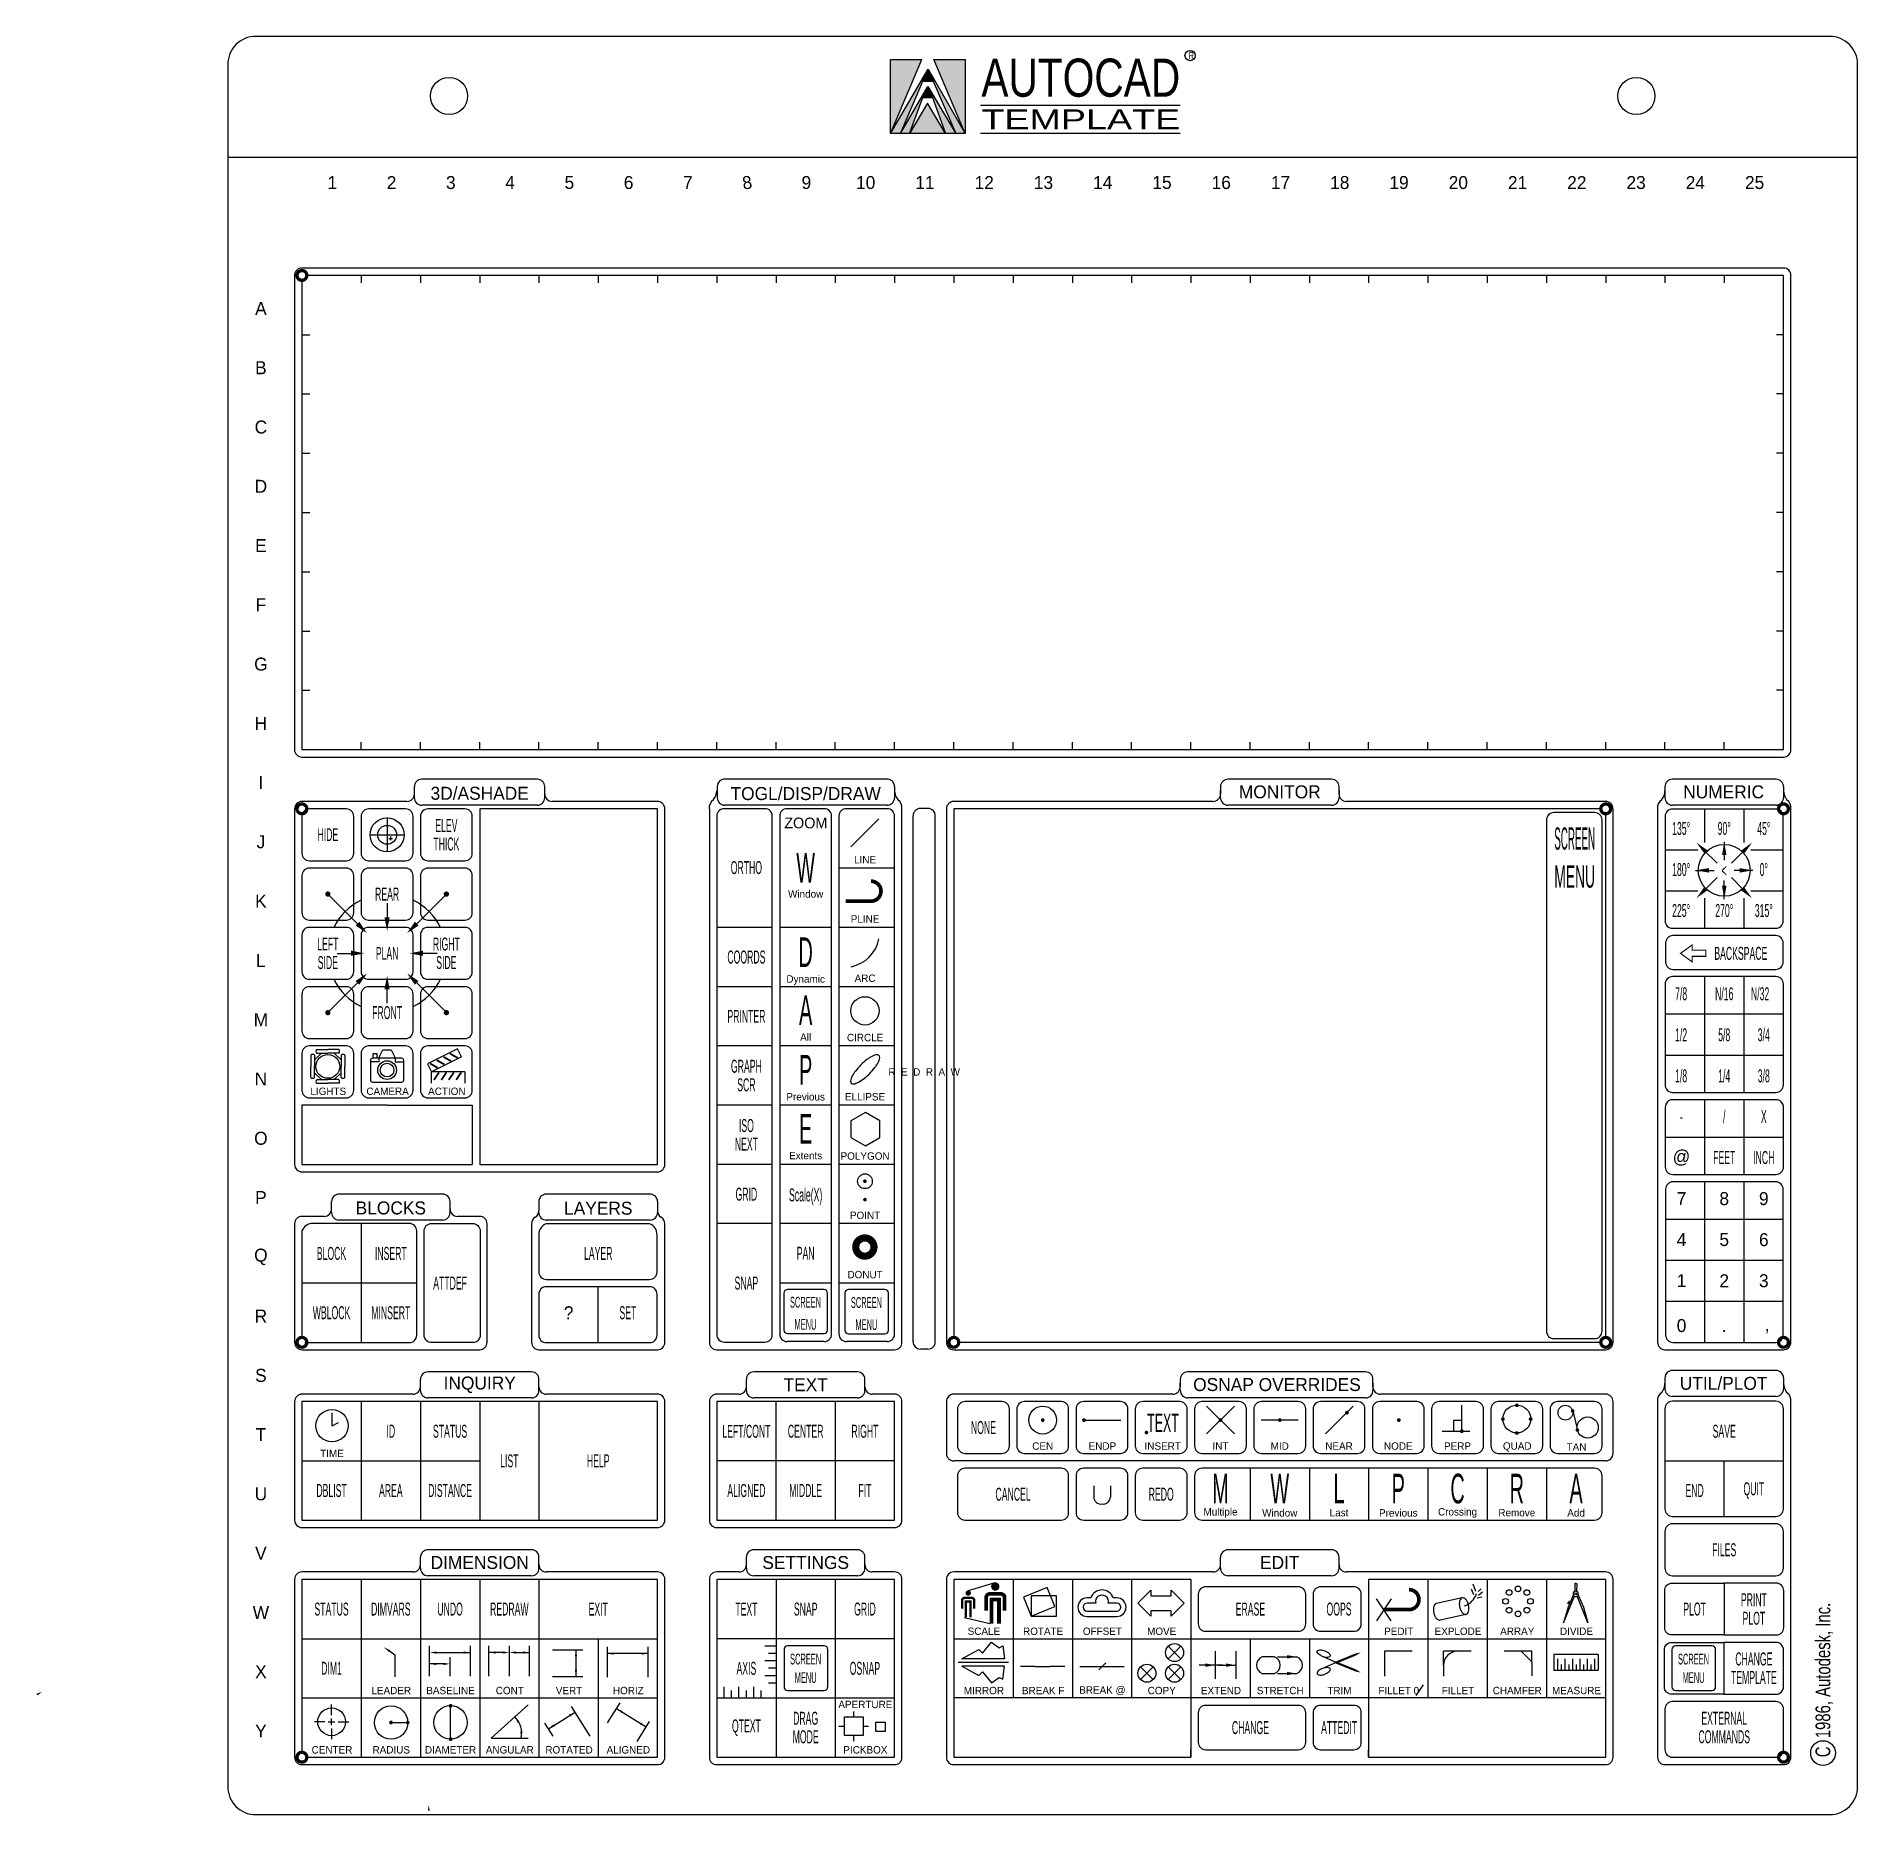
# Model space of a CAD drawing. Extents: x -0.3 to 12, y 0.9 to 12.9.
import ezdxf
from ezdxf.enums import TextEntityAlignment as Align

# ---------------------------------------------------------------- set-up
doc = ezdxf.new("R2010")
doc.units = 0
doc.header["$LTSCALE"] = 0.1
doc.linetypes.add('DOT', pattern=[0])
for name, color, linetype in [('BORDER', 2, 'CONTINUOUS'), ('BORDER2', 7, 'CONTINUOUS'), ('SYMBOLS', 1, 'CONTINUOUS'), ('TEXT', 7, 'CONTINUOUS')]:
    doc.layers.add(name, color=color, linetype=linetype)

msp = doc.modelspace()

# ---------------------------------------------------------------- texts
at = {"layer": 'TEXT', "color": 0, "width": 0.75}
msp.add_text('R', height=0.05, dxfattribs=at).set_placement((7.485, 12.754))
at = {"layer": 'TEXT', "color": 0, "linetype": 'CONTINUOUS'}
for s, height, width, p, p2 in [('AUTOCAD', 0.2573, 0.776617, (6.086, 12.501), (7.428, 12.501)), ('TEMPLATE', 0.1338, 1.385738, (6.086, 12.282), (7.428, 12.282))]:
    msp.add_text(s, height=height, dxfattribs=dict(at, width=width)).set_placement(p, p2, align=Align.FIT)
for s, p in [('1', (1.705, 11.922)), ('2', (2.105, 11.922)), ('3', (2.505, 11.922)), ('4', (2.905, 11.922)), ('5', (3.305, 11.922)), ('6', (3.705, 11.922)), ('7', (4.105, 11.922)), ('9', (4.905, 11.922)), ('10', (5.305, 11.922)), ('11', (5.705, 11.922)), ('12', (6.105, 11.922)), ('13', (6.505, 11.922)), ('14', (6.905, 11.922)), ('15', (7.305, 11.922)), ('16', (7.705, 11.922)), ('17', (8.105, 11.922)), ('18', (8.505, 11.922)), ('19', (8.905, 11.922)), ('20', (9.305, 11.922)), ('21', (9.705, 11.922)), ('22', (10.105, 11.922)), ('23', (10.505, 11.922)), ('24', (10.905, 11.922)), ('25', (11.305, 11.922)), ('A', (1.223, 11.072)), ('B', (1.223, 10.672)), ('C', (1.223, 10.272)), ('D', (1.223, 9.872)), ('E', (1.223, 9.472)), ('F', (1.223, 9.072)), ('G', (1.223, 8.672)), ('H', (1.223, 8.272)), ('I', (1.223, 7.872)), ('J', (1.223, 7.472)), ('K', (1.223, 7.072)), ('L', (1.223, 6.672)), ('M', (1.223, 6.272)), ('N', (1.223, 5.872)), ('O', (1.223, 5.472)), ('P', (1.223, 5.072)), ('Q', (1.223, 4.672)), ('R', (1.223, 4.272)), ('S', (1.223, 3.872)), ('T', (1.223, 3.472)), ('U', (1.223, 3.072)), ('V', (1.223, 2.672)), ('W', (1.223, 2.272)), ('X', (1.223, 1.872)), ('Y', (1.223, 1.472))]:
    msp.add_text(s, height=0.0875, dxfattribs=at).set_placement(p, align=Align.MIDDLE)
msp.add_text('8', height=0.0875, rotation=8, dxfattribs=at).set_placement((4.505, 11.922), align=Align.MIDDLE)
at = {"layer": 'TEXT', "color": 0}
for s, height, p in [('3D/ASHADE', 0.0875, (2.7, 7.802)), ('TOGL/DISP/DRAW', 0.0875, (4.9, 7.8)), ('MONITOR', 0.0875, (8.1, 7.81)), ('NUMERIC', 0.0875, (11.096, 7.81)), ('ZOOM', 0.0725, (4.901, 7.6)), ('LINE', 0.05, (5.301, 7.352)), ('Window', 0.05, (4.9, 7.122)), ('PLINE', 0.05, (5.301, 6.952)), ('Dynamic', 0.05, (4.9, 6.541)), ('ARC', 0.05, (5.301, 6.552)), ('All', 0.05, (4.9, 6.156)), ('CIRCLE', 0.05, (5.301, 6.152)), ('LIGHTS', 0.05, (1.678, 5.789)), ('CAMERA', 0.05, (2.078, 5.789)), ('ACTION', 0.05, (2.478, 5.789)), ('Previous', 0.05, (4.9, 5.753)), ('ELLIPSE', 0.05, (5.301, 5.752)), ('Extents', 0.05, (4.9, 5.355)), ('POLYGON', 0.05, (5.301, 5.352)), ('@', 0.0875, (10.811, 5.342)), ('BLOCKS', 0.0875, (2.1, 5.002)), ('LAYERS', 0.0875, (3.5, 5)), ('7', 0.0875, (10.812, 5.065)), ('8', 0.0875, (11.1, 5.065)), ('9', 0.0875, (11.367, 5.065)), ('POINT', 0.05, (5.301, 4.952)), ('4', 0.0875, (10.812, 4.788)), ('5', 0.0875, (11.1, 4.788)), ('6', 0.0875, (11.367, 4.788)), ('DONUT', 0.05, (5.301, 4.552)), ('1', 0.0875, (10.812, 4.511)), ('2', 0.0875, (11.1, 4.511)), ('3', 0.0875, (11.367, 4.511)), ('?', 0.0875, (3.3, 4.295)), ('0', 0.0875, (10.812, 4.208)), (',', 0.0875, (11.389, 4.208)), ('.', 0.0875, (11.1, 4.208)), ('INQUIRY', 0.0875, (2.7, 3.809)), ('TEXT', 0.0875, (4.9, 3.809)), ('OSNAP OVERRIDES', 0.0875, (8.081, 3.81)), ('UTIL/PLOT', 0.0875, (11.096, 3.82)), ('TIME', 0.05, (1.703, 3.345)), ('CEN', 0.05, (6.5, 3.395)), ('ENDP', 0.05, (6.903, 3.395)), ('INSERT', 0.05, (7.31, 3.395)), ('INT', 0.05, (7.7, 3.395)), ('MID', 0.05, (8.1, 3.395)), ('NEAR', 0.05, (8.5, 3.395)), ('NODE', 0.05, (8.9, 3.395)), ('PERP', 0.05, (9.3, 3.395)), ('QUAD', 0.05, (9.703, 3.389)), ('TAN', 0.05, (10.103, 3.389)), ('Multiple', 0.05, (7.7, 2.945)), ('Window', 0.05, (8.1, 2.945)), ('Last', 0.05, (8.5, 2.945)), ('Previous', 0.05, (8.9, 2.945)), ('Crossing', 0.05, (9.3, 2.945)), ('Remove', 0.05, (9.7, 2.945)), ('Add', 0.05, (10.1, 2.945)), ('DIMENSION', 0.0875, (2.7, 2.609)), ('SETTINGS', 0.0875, (4.9, 2.609)), ('EDIT', 0.0875, (8.1, 2.609)), ('SCALE', 0.05, (6.103, 2.145)), ('ROTATE', 0.05, (6.503, 2.145)), ('OFFSET', 0.05, (6.903, 2.145)), ('MOVE', 0.05, (7.303, 2.145)), ('PEDIT', 0.05, (8.903, 2.145)), ('EXPLODE', 0.05, (9.303, 2.145)), ('ARRAY', 0.05, (9.703, 2.145)), ('DIVIDE', 0.05, (10.103, 2.145)), ('LEADER', 0.05, (2.103, 1.745)), ('BASELINE', 0.05, (2.503, 1.745)), ('CONT', 0.05, (2.903, 1.745)), ('VERT', 0.05, (3.303, 1.745)), ('HORIZ', 0.05, (3.703, 1.745)), ('MIRROR', 0.05, (6.103, 1.745)), ('BREAK F', 0.05, (6.503, 1.745)), ('BREAK @', 0.05, (6.903, 1.745)), ('COPY', 0.05, (7.303, 1.745)), ('EXTEND', 0.05, (7.703, 1.745)), ('STRETCH', 0.05, (8.103, 1.745)), ('TRIM', 0.05, (8.503, 1.745)), ('FILLET 0', 0.05, (8.903, 1.745)), ('FILLET', 0.05, (9.303, 1.745)), ('CHAMFER', 0.05, (9.703, 1.745)), ('MEASURE', 0.05, (10.103, 1.745)), ('APERTURE', 0.05, (5.303, 1.651)), ('CENTER', 0.05, (1.703, 1.345)), ('RADIUS', 0.05, (2.103, 1.345)), ('DIAMETER', 0.05, (2.503, 1.345)), ('ANGULAR', 0.05, (2.903, 1.345)), ('ROTATED', 0.05, (3.303, 1.345)), ('ALIGNED', 0.05, (3.703, 1.345)), ('PICKBOX', 0.05, (5.303, 1.345))]:
    msp.add_text(s, height=height, dxfattribs=at).set_placement(p, align=Align.MIDDLE)
at = {"layer": 'TEXT', "color": 0, "width": 0.5}
for s, height, p in [('ELEV', 0.0875, (2.475, 7.583)), ('HIDE', 0.0875, (1.675, 7.521)), ('THICK', 0.0875, (2.475, 7.458)), ('135%%D', 0.0875, (10.809, 7.563)), ('90%%D', 0.0875, (11.1, 7.563)), ('45%%D', 0.0875, (11.367, 7.563)), ('W', 0.2, (4.9, 7.298)), ('ORTHO', 0.0875, (4.5, 7.299)), ('180%%D', 0.0875, (10.809, 7.286)), ('<', 0.0875, (11.1, 7.28)), ('0%%D', 0.0875, (11.367, 7.286)), ('REAR', 0.0875, (2.075, 7.12)), ('225%%D', 0.0875, (10.809, 7.009)), ('270%%D', 0.0875, (11.1, 7.009)), ('315%%D', 0.0875, (11.367, 7.009)), ('LEFT', 0.0875, (1.675, 6.783)), ('PLAN', 0.0875, (2.075, 6.72)), ('RIGHT', 0.0875, (2.475, 6.783)), ('D', 0.2, (4.9, 6.728)), ('BACKSPACE', 0.0875, (11.212, 6.72)), ('SIDE', 0.0875, (1.675, 6.658)), ('SIDE', 0.0875, (2.475, 6.658)), ('COORDS', 0.0875, (4.5, 6.695)), ('A', 0.2, (4.9, 6.337)), ('7/8', 0.0875, (10.809, 6.449)), ('N/16', 0.0875, (11.1, 6.449)), ('N/32', 0.0875, (11.342, 6.449)), ('FRONT', 0.0875, (2.075, 6.32)), ('PRINTER', 0.0875, (4.5, 6.295)), ('1/2', 0.0875, (10.809, 6.172)), ('5/8', 0.0875, (11.1, 6.172)), ('3/4', 0.0875, (11.367, 6.172)), ('P', 0.2, (4.9, 5.934)), ('GRAPH', 0.0875, (4.5, 5.958)), ('1/8', 0.0875, (10.809, 5.895)), ('1/4', 0.0875, (11.1, 5.895)), ('3/8', 0.0875, (11.367, 5.895)), ('SCR', 0.0875, (4.5, 5.833)), ('/', 0.0875, (11.1, 5.619)), ('X', 0.0875, (11.367, 5.619)), ('ISO', 0.0875, (4.5, 5.558)), ('E', 0.2, (4.9, 5.535)), ('-', 0.0875, (10.811, 5.619)), ('NEXT', 0.0875, (4.5, 5.433)), ('FEET', 0.0875, (11.1, 5.342)), ('INCH', 0.0875, (11.367, 5.342)), ('GRID', 0.0875, (4.5, 5.095)), ('Scale(X)', 0.0875, (4.9, 5.079)), ('BLOCK', 0.0875, (1.7, 4.695)), ('INSERT', 0.0875, (2.1, 4.695)), ('LAYER', 0.0875, (3.5, 4.695)), ('PAN', 0.0875, (4.9, 4.696)), ('ATTDEF', 0.0875, (2.5, 4.495)), ('SNAP', 0.0875, (4.5, 4.495)), ('WBLOCK', 0.0875, (1.7, 4.295)), ('MINSERT', 0.0875, (2.1, 4.295)), ('SET', 0.0875, (3.7, 4.295)), ('NONE', 0.0875, (6.1, 3.52)), ('ID', 0.0875, (2.1, 3.495)), ('STATUS', 0.0875, (2.5, 3.495)), ('LEFT/CONT', 0.0875, (4.5, 3.496)), ('CENTER', 0.0875, (4.9, 3.495)), ('RIGHT', 0.0875, (5.3, 3.495)), ('SAVE', 0.0875, (11.1, 3.495)), ('LIST', 0.0875, (2.9, 3.295)), ('HELP', 0.0875, (3.5, 3.295)), ('M', 0.2, (7.7, 3.108)), ('W', 0.2, (8.1, 3.108)), ('L', 0.2, (8.5, 3.108)), ('P', 0.2, (8.9, 3.108)), ('C', 0.2, (9.3, 3.108)), ('R', 0.2, (9.7, 3.108)), ('A', 0.2, (10.1, 3.108)), ('DBLIST', 0.0875, (1.7, 3.095)), ('AREA', 0.0875, (2.1, 3.095)), ('DISTANCE', 0.0875, (2.5, 3.095)), ('ALIGNED', 0.0875, (4.5, 3.095)), ('MIDDLE', 0.0875, (4.9, 3.095)), ('FIT', 0.0875, (5.3, 3.095)), ('CANCEL', 0.0875, (6.3, 3.07)), ('REDO', 0.0875, (7.3, 3.07)), ('END', 0.0875, (10.9, 3.095)), ('QUIT', 0.0875, (11.3, 3.095)), ('FILES', 0.0875, (11.1, 2.695)), ('STATUS', 0.0875, (1.7, 2.295)), ('DIMVARS', 0.0875, (2.1, 2.295)), ('UNDO', 0.0875, (2.5, 2.295)), ('REDRAW', 0.0875, (2.9, 2.295)), ('EXIT', 0.0875, (3.5, 2.295)), ('TEXT', 0.0875, (4.5, 2.295)), ('SNAP', 0.0875, (4.9, 2.295)), ('GRID', 0.0875, (5.3, 2.295)), ('ERASE', 0.0875, (7.902, 2.295)), ('OOPS', 0.0875, (8.5, 2.295)), ('PLOT', 0.0875, (10.9, 2.295)), ('PRINT', 0.0875, (11.3, 2.358)), ('PLOT', 0.0875, (11.3, 2.233)), ('CHANGE', 0.0875, (11.3, 1.958)), ('DIM1', 0.0875, (1.7, 1.895)), ('AXIS', 0.0875, (4.5, 1.895)), ('OSNAP', 0.0875, (5.3, 1.895)), ('TEMPLATE', 0.0875, (11.3, 1.833)), ('DRAG', 0.0875, (4.9, 1.558)), ('EXTERNAL', 0.0875, (11.1, 1.558)), ('QTEXT', 0.0875, (4.5, 1.495)), ('MODE', 0.0875, (4.9, 1.433)), ('CHANGE', 0.0875, (7.902, 1.495)), ('ATTEDIT', 0.0875, (8.501, 1.495)), ('COMMANDS', 0.0875, (11.1, 1.433))]:
    msp.add_text(s, height=height, dxfattribs=at).set_placement(p, align=Align.MIDDLE)
at = {"layer": 'TEXT', "color": 0}
for s, width, p, p2 in [('SCREEN', 0.337719, (9.953, 7.42), (10.228, 7.42)), ('MENU', 0.487342, (9.953, 7.163), (10.228, 7.163))]:
    msp.add_text(s, height=0.15, dxfattribs=dict(at, width=width)).set_placement(p, p2, align=Align.FIT)
at = {"layer": 'TEXT', "color": 0, "linetype": 'CONTINUOUS'}
msp.add_text('R  E  D  R  A  W', height=0.05, rotation=360, dxfattribs=at).set_placement((5.7, 5.895), align=Align.CENTER)
at = {"layer": 'TEXT', "color": 0, "width": 0.5}
for s, p in [('SCREEN', (4.899, 4.329)), ('SCREEN', (5.31, 4.327)), ('MENU', (4.899, 4.18)), ('MENU', (5.31, 4.178)), ('SCREEN', (4.9, 1.921)), ('SCREEN', (10.893, 1.921)), ('MENU', (4.9, 1.796)), ('MENU', (10.893, 1.796))]:
    msp.add_text(s, height=0.0729, dxfattribs=at).set_placement(p, align=Align.CENTER)
at = {"layer": 'TEXT', "color": 0, "linetype": 'CONTINUOUS', "width": 0.5}
msp.add_text('TEXT', height=0.1251, dxfattribs=at).set_placement((7.205, 3.489))
at = {"layer": 'TEXT', "color": 0, "width": 0.75}
msp.add_text('C  1986, Autodesk, Inc.', height=0.1, rotation=90, dxfattribs=at).set_placement((11.816, 1.295))

# ---------------------------------------------------------------- blocks, each defined once
blk = doc.blocks.new('ARROW')
at = {"layer": 'TEXT', "color": 0, "linetype": 'CONTINUOUS'}
blk.add_solid([(6.19005, 1.485), (6.19005, 1.515), (6.10005, 1.5)], dxfattribs=at)

# ---------------------------------------------------------------- linework, layer by layer
at = {"layer": 'BORDER', "color": 0, "linetype": 'CONTINUOUS'}
for p, q in [((6.079, 12.444), (7.428, 12.444)), ((6.079, 12.254), (7.428, 12.254)), ((12, 12.091), (1, 12.091)), ((3.089, 7.72), (2.309, 7.72)), ((2.7, 7.695), (2.7, 5.295)), ((2.075, 5.695), (1.5, 5.695)), ((2.075, 5.695), (2.65, 5.695)), ((2.65, 5.695), (2.65, 5.295)), ((2.45, 4.92), (1.75, 4.92)), ((3.849, 4.92), (3.149, 4.92)), ((5.025, 4.1), (4.775, 4.1)), ((5.45, 4.1), (5.175, 4.1)), ((3.05, 3.72), (2.35, 3.72)), ((5.25, 3.72), (4.55, 3.72)), ((3.05, 2.52), (2.35, 2.52)), ((5.25, 2.52), (4.55, 2.52)), ((8.45, 2.52), (7.75, 2.52))]:
    msp.add_line(p, q, dxfattribs=at)
at = {"layer": 'BORDER', "color": 0}
for p, q in [((1.9, 11.295), (1.9, 11.245)), ((2.3, 11.295), (2.3, 11.245)), ((2.7, 11.295), (2.7, 11.245)), ((3.1, 11.295), (3.1, 11.245)), ((3.5, 11.295), (3.5, 11.245)), ((3.9, 11.295), (3.9, 11.245)), ((4.3, 11.295), (4.3, 11.245)), ((4.7, 11.295), (4.7, 11.245)), ((5.1, 11.295), (5.1, 11.245)), ((5.5, 11.295), (5.5, 11.245)), ((5.9, 11.295), (5.9, 11.245)), ((6.3, 11.295), (6.3, 11.245)), ((6.7, 11.295), (6.7, 11.245)), ((7.1, 11.295), (7.1, 11.245)), ((7.5, 11.295), (7.5, 11.245)), ((7.9, 11.295), (7.9, 11.245)), ((8.3, 11.295), (8.3, 11.245)), ((8.7, 11.295), (8.7, 11.245)), ((9.1, 11.295), (9.1, 11.245)), ((9.5, 11.295), (9.5, 11.245)), ((9.9, 11.295), (9.9, 11.245)), ((10.3, 11.295), (10.3, 11.245)), ((10.7, 11.295), (10.7, 11.245)), ((11.1, 11.295), (11.1, 11.245)), ((1.5, 10.895), (1.553, 10.895)), ((11.5, 10.895), (11.453, 10.895)), ((1.5, 10.495), (1.553, 10.495)), ((11.5, 10.495), (11.453, 10.495)), ((1.5, 10.095), (1.553, 10.095)), ((11.5, 10.095), (11.453, 10.095)), ((1.5, 9.695), (1.553, 9.695)), ((11.5, 9.695), (11.453, 9.695)), ((1.5, 9.295), (1.553, 9.295)), ((11.5, 9.295), (11.453, 9.295)), ((1.5, 8.895), (1.553, 8.895)), ((11.5, 8.895), (11.453, 8.895)), ((1.5, 8.495), (1.553, 8.495)), ((11.5, 8.495), (11.453, 8.495)), ((1.9, 8.095), (1.9, 8.145)), ((2.3, 8.095), (2.3, 8.145)), ((2.7, 8.095), (2.7, 8.145)), ((3.1, 8.095), (3.1, 8.145)), ((3.5, 8.095), (3.5, 8.145)), ((3.9, 8.095), (3.9, 8.145)), ((4.3, 8.095), (4.3, 8.145)), ((4.7, 8.095), (4.7, 8.145)), ((5.1, 8.095), (5.1, 8.145)), ((5.5, 8.095), (5.5, 8.145)), ((5.9, 8.095), (5.9, 8.145)), ((6.3, 8.095), (6.3, 8.145)), ((6.7, 8.095), (6.7, 8.145)), ((7.1, 8.095), (7.1, 8.145)), ((7.5, 8.095), (7.5, 8.145)), ((7.9, 8.095), (7.9, 8.145)), ((8.3, 8.095), (8.3, 8.145)), ((8.7, 8.095), (8.7, 8.145)), ((9.1, 8.095), (9.1, 8.145)), ((9.5, 8.095), (9.5, 8.145)), ((9.9, 8.095), (9.9, 8.145)), ((10.3, 8.095), (10.3, 8.145)), ((10.7, 8.095), (10.7, 8.145)), ((11.1, 8.095), (11.1, 8.145)), ((3.089, 7.895), (2.309, 7.895)), ((5.45, 7.896), (4.353, 7.896)), ((8.45, 7.895), (7.75, 7.895)), ((11.45, 7.895), (10.75, 7.895)), ((2.209, 7.745), (1.5, 7.745)), ((2.259, 7.77), (2.259, 7.845)), ((3.139, 7.795), (3.139, 7.845)), ((3.139, 7.77), (3.139, 7.845)), ((3.9, 7.745), (3.189, 7.745)), ((4.303, 7.846), (4.303, 7.77)), ((5.5, 7.846), (5.5, 7.77)), ((5.5, 7.846), (5.5, 7.817)), ((7.65, 7.745), (5.9, 7.745)), ((7.7, 7.845), (7.7, 7.795)), ((7.7, 7.77), (7.7, 7.82)), ((8.5, 7.795), (8.5, 7.845)), ((8.5, 7.82), (8.5, 7.77)), ((10.3, 7.745), (8.55, 7.745)), ((10.7, 7.845), (10.7, 7.77)), ((11.5, 7.845), (11.5, 7.77)), ((1.45, 7.695), (1.45, 5.295)), ((3.9, 7.695), (2.7, 7.695)), ((3.9, 7.695), (2.7, 7.695)), ((3.9, 5.295), (3.9, 7.695)), ((3.9, 5.295), (3.9, 7.695)), ((3.95, 5.295), (3.95, 7.695)), ((4.25, 7.695), (4.25, 4.095)), ((5.45, 7.72), (4.353, 7.72)), ((4.725, 7.646), (4.725, 4.15)), ((5.025, 7.696), (4.775, 7.696)), ((5.075, 4.15), (5.075, 7.646)), ((5.125, 7.646), (5.125, 4.15)), ((5.45, 7.696), (5.175, 7.696)), ((5.5, 4.15), (5.5, 7.646)), ((5.55, 4.095), (5.55, 7.695)), ((5.85, 7.695), (5.85, 4.095)), ((8.45, 7.72), (7.75, 7.72)), ((10.35, 4.095), (10.35, 7.695)), ((10.65, 7.695), (10.65, 4.095)), ((11.45, 7.72), (10.75, 7.72)), ((10.967, 7.694), (10.967, 7.467)), ((11.233, 7.694), (11.233, 7.467)), ((11.55, 4.095), (11.55, 7.695)), ((10.701, 7.418), (10.921, 7.418)), ((11.279, 7.418), (11.498, 7.418)), ((5.5, 7.295), (5.125, 7.295)), ((10.701, 7.141), (10.921, 7.141)), ((11.279, 7.141), (11.498, 7.141)), ((10.967, 7.093), (10.967, 6.889)), ((11.233, 7.093), (11.233, 6.889)), ((4.675, 6.895), (4.3, 6.895)), ((5.075, 6.895), (4.725, 6.895)), ((5.5, 6.895), (5.125, 6.895)), ((10.967, 6.563), (10.967, 5.782)), ((11.233, 6.563), (11.233, 5.782)), ((4.675, 6.495), (4.3, 6.495)), ((5.075, 6.495), (4.725, 6.495)), ((5.5, 6.495), (5.125, 6.495)), ((10.701, 6.311), (11.499, 6.311)), ((4.675, 6.095), (4.3, 6.095)), ((5.075, 6.095), (4.725, 6.095)), ((5.5, 6.095), (5.125, 6.095)), ((10.701, 6.034), (11.499, 6.034)), ((4.675, 5.695), (4.3, 5.695)), ((5.075, 5.695), (4.725, 5.695)), ((5.5, 5.695), (5.125, 5.695)), ((10.967, 5.732), (10.967, 5.228)), ((11.233, 5.732), (11.233, 5.228)), ((10.702, 5.48), (11.5, 5.48)), ((1.5, 5.295), (2.65, 5.295)), ((1.5, 5.295), (2.65, 5.295)), ((2.7, 5.295), (3.9, 5.295)), ((2.7, 5.295), (3.9, 5.295)), ((4.675, 5.295), (4.3, 5.295)), ((5.075, 5.295), (4.725, 5.295)), ((5.5, 5.295), (5.125, 5.295)), ((1.5, 5.245), (3.9, 5.245)), ((10.967, 5.178), (10.967, 4.094)), ((11.233, 5.178), (11.233, 4.094)), ((1.7, 4.97), (1.7, 5.045)), ((2.45, 5.095), (1.75, 5.095)), ((2.5, 4.97), (2.5, 5.045)), ((2.5, 4.995), (2.5, 5.045)), ((3.099, 5.045), (3.099, 4.982)), ((3.85, 5.095), (3.149, 5.095)), ((3.9, 5.045), (3.9, 4.982)), ((1.65, 4.945), (1.5, 4.945)), ((2.7, 4.945), (2.55, 4.945)), ((10.704, 4.926), (11.498, 4.926)), ((1.45, 4.895), (1.45, 4.095)), ((1.9, 4.897), (1.9, 4.093)), ((2.75, 4.095), (2.75, 4.895)), ((3.05, 4.895), (3.05, 4.095)), ((3.95, 4.095), (3.95, 4.895)), ((4.675, 4.896), (4.3, 4.896)), ((5.075, 4.896), (4.725, 4.896)), ((5.5, 4.896), (5.125, 4.896)), ((10.704, 4.649), (11.498, 4.649)), ((2.275, 4.495), (1.5, 4.495)), ((3.5, 4.093), (3.5, 4.47)), ((5.075, 4.495), (4.725, 4.495)), ((5.5, 4.495), (5.125, 4.495)), ((10.704, 4.372), (11.498, 4.372)), ((1.5, 4.045), (2.7, 4.045)), ((3.1, 4.045), (3.9, 4.045)), ((4.3, 4.045), (5.5, 4.045)), ((5.9, 4.045), (10.3, 4.045)), ((10.7, 4.045), (11.5, 4.045)), ((2.3, 3.77), (2.3, 3.845)), ((3.05, 3.895), (2.35, 3.895)), ((3.1, 3.795), (3.1, 3.845)), ((3.1, 3.77), (3.1, 3.845)), ((4.5, 3.77), (4.5, 3.845)), ((5.25, 3.895), (4.55, 3.895)), ((5.3, 3.795), (5.3, 3.845)), ((5.3, 3.77), (5.3, 3.845)), ((7.428, 3.845), (7.428, 3.795)), ((7.428, 3.77), (7.428, 3.82)), ((8.679, 3.895), (7.478, 3.895)), ((8.729, 3.795), (8.729, 3.845)), ((8.729, 3.82), (8.729, 3.77)), ((10.7, 3.855), (10.7, 3.78)), ((11.45, 3.905), (10.75, 3.905)), ((11.5, 3.855), (11.5, 3.78)), ((1.45, 3.695), (1.45, 2.895)), ((2.25, 3.745), (1.5, 3.745)), ((3.9, 3.695), (1.5, 3.695)), ((1.5, 3.695), (1.5, 2.895)), ((1.9, 3.695), (1.9, 2.895)), ((2.3, 3.695), (2.3, 2.895)), ((2.7, 3.695), (2.7, 2.895)), ((3.1, 3.695), (3.1, 2.895)), ((3.9, 3.745), (3.15, 3.745)), ((3.9, 2.895), (3.9, 3.695)), ((3.95, 2.895), (3.95, 3.695)), ((4.25, 3.695), (4.25, 2.895)), ((4.45, 3.745), (4.3, 3.745)), ((4.7, 2.895), (4.7, 3.695)), ((5.1, 3.695), (5.1, 2.895)), ((5.5, 3.745), (5.35, 3.745)), ((5.55, 2.895), (5.55, 3.695)), ((5.85, 3.695), (5.85, 3.345)), ((7.378, 3.745), (5.9, 3.745)), ((8.679, 3.72), (7.478, 3.72)), ((10.3, 3.745), (8.779, 3.745)), ((10.35, 3.345), (10.35, 3.695)), ((10.65, 3.695), (10.65, 1.295)), ((11.45, 3.73), (10.75, 3.73)), ((11.55, 1.295), (11.55, 3.695)), ((1.5, 3.295), (2.7, 3.295)), ((5.5, 3.295), (4.3, 3.295)), ((10.3, 3.295), (5.9, 3.295)), ((10.7, 3.295), (11.499, 3.295)), ((11.1, 2.92), (11.1, 3.295)), ((1.5, 2.895), (3.9, 2.895)), ((1.5, 2.845), (3.9, 2.845)), ((4.3, 2.845), (5.5, 2.845)), ((2.3, 2.57), (2.3, 2.645)), ((3.05, 2.695), (2.35, 2.695)), ((3.1, 2.595), (3.1, 2.645)), ((3.1, 2.57), (3.1, 2.645)), ((4.5, 2.57), (4.5, 2.645)), ((5.25, 2.695), (4.55, 2.695)), ((5.3, 2.57), (5.3, 2.645)), ((5.3, 2.595), (5.3, 2.645)), ((7.7, 2.57), (7.7, 2.645)), ((8.45, 2.695), (7.75, 2.695)), ((8.5, 2.57), (8.5, 2.645)), ((8.5, 2.595), (8.5, 2.645)), ((1.45, 2.495), (1.45, 1.295)), ((2.25, 2.545), (1.5, 2.545)), ((1.9, 2.495), (1.9, 1.295)), ((2.3, 2.495), (2.3, 1.295)), ((2.7, 2.495), (2.7, 1.295)), ((3.1, 2.495), (3.1, 1.295)), ((3.9, 2.545), (3.15, 2.545)), ((3.95, 1.295), (3.95, 2.495)), ((4.25, 2.495), (4.25, 1.295)), ((4.45, 2.545), (4.3, 2.545)), ((4.7, 2.495), (4.7, 1.295)), ((5.1, 2.495), (5.1, 1.295)), ((5.5, 2.545), (5.35, 2.545)), ((5.55, 1.295), (5.55, 2.495)), ((5.85, 2.495), (5.85, 1.295)), ((7.65, 2.545), (5.9, 2.545)), ((5.9, 2.495), (5.9, 1.295)), ((6.3, 2.495), (6.3, 1.695)), ((6.7, 2.495), (6.7, 1.695)), ((7.1, 2.495), (7.1, 1.695)), ((7.5, 2.495), (7.5, 1.695)), ((10.3, 2.545), (8.55, 2.545)), ((10.3, 2.495), (8.7, 2.495)), ((8.7, 2.495), (8.7, 1.295)), ((9.1, 2.495), (9.1, 1.695)), ((9.5, 2.495), (9.5, 1.695)), ((9.9, 2.495), (9.9, 1.695)), ((10.3, 1.295), (10.3, 2.495)), ((10.35, 1.295), (10.35, 2.495)), ((11.1, 2.47), (11.1, 2.12)), ((7.55, 2.395), (7.55, 2.195)), ((8.225, 2.445), (7.6, 2.445)), ((8.275, 2.195), (8.275, 2.395)), ((1.5, 2.095), (3.9, 2.095)), ((3.5, 2.095), (3.5, 1.295)), ((5.5, 2.095), (4.3, 2.095)), ((5.9, 2.095), (10.3, 2.095)), ((7.6, 2.145), (8.225, 2.145)), ((7.9, 2.095), (7.9, 1.695)), ((8.3, 2.095), (8.3, 1.695)), ((1.5, 1.695), (3.9, 1.695)), ((4.3, 1.695), (5.5, 1.695)), ((10.3, 1.695), (5.9, 1.695)), ((7.5, 1.695), (7.5, 1.295)), ((7.5, 1.695), (7.5, 1.645)), ((8.7, 1.695), (8.7, 1.645)), ((1.5, 1.245), (3.9, 1.245)), ((4.3, 1.245), (5.5, 1.245)), ((5.9, 1.295), (7.5, 1.295)), ((5.9, 1.245), (10.3, 1.245)), ((7.5, 1.295), (7.5, 1.345)), ((8.7, 1.295), (8.7, 1.345)), ((8.7, 1.295), (10.3, 1.295)), ((10.7, 1.245), (11.5, 1.245))]:
    msp.add_line(p, q, dxfattribs=at)
for points in [[(12, 12.72, 0.414214), (11.812, 12.908), (1.187, 12.908, 0.414214), (1, 12.72), (1, 1.095, 0.414214), (1.187, 0.908), (11.812, 0.908, 0.414214), (12, 1.095)], [(11.55, 8.095), (11.55, 11.295, 0.414214), (11.5, 11.345), (1.5, 11.345, 0.414214), (1.45, 11.295), (1.45, 8.095, 0.414214), (1.5, 8.045), (11.5, 8.045, 0.414214)], [(1.8, 7.695), (1.55, 7.695, 0.414214), (1.5, 7.645), (1.5, 7.395, 0.414214), (1.55, 7.345), (1.8, 7.345, 0.414214), (1.85, 7.395), (1.85, 7.645, 0.414214)], [(2.2, 7.695), (1.95, 7.695, 0.414214), (1.9, 7.645), (1.9, 7.395, 0.414214), (1.95, 7.345), (2.2, 7.345, 0.414214), (2.25, 7.395), (2.25, 7.645, 0.414214)], [(2.6, 7.695), (2.35, 7.695, 0.414214), (2.3, 7.645), (2.3, 7.395, 0.414214), (2.35, 7.345), (2.6, 7.345, 0.414214), (2.65, 7.395), (2.65, 7.645, 0.414214)], [(4.675, 4.147), (4.675, 7.646, 0.414214), (4.625, 7.696), (4.35, 7.696, 0.414214), (4.3, 7.646), (4.3, 4.147, 0.414214), (4.35, 4.097), (4.625, 4.097, 0.414214)], [(10.275, 4.17), (10.275, 7.62, 0.414214), (10.225, 7.67), (9.95, 7.67, 0.414214), (9.9, 7.62), (9.9, 4.17, 0.414214), (9.95, 4.12), (10.225, 4.12, 0.414214)], [(11.498, 6.939), (11.498, 7.644, 0.414214), (11.448, 7.694), (10.751, 7.694, 0.414214), (10.701, 7.644), (10.701, 6.939, 0.414214), (10.751, 6.889), (11.448, 6.889, 0.414214)], [(1.8, 7.295), (1.55, 7.295, 0.414214), (1.5, 7.245), (1.5, 6.995, 0.414214), (1.55, 6.945), (1.8, 6.945, 0.414214), (1.85, 6.995), (1.85, 7.245, 0.414214)], [(2.2, 7.295), (1.95, 7.295, 0.414214), (1.9, 7.245), (1.9, 6.995, 0.414214), (1.95, 6.945), (2.2, 6.945, 0.414214), (2.25, 6.995), (2.25, 7.245, 0.414214)], [(2.6, 7.295), (2.35, 7.295, 0.414214), (2.3, 7.245), (2.3, 6.995, 0.414214), (2.35, 6.945), (2.6, 6.945, 0.414214), (2.65, 6.995), (2.65, 7.245, 0.414214)], [(1.8, 6.895), (1.55, 6.895, 0.414214), (1.5, 6.845), (1.5, 6.595, 0.414214), (1.55, 6.545), (1.8, 6.545, 0.414214), (1.85, 6.595), (1.85, 6.845, 0.414214)], [(2.2, 6.895), (1.95, 6.895, 0.414214), (1.9, 6.845), (1.9, 6.595, 0.414214), (1.95, 6.545), (2.2, 6.545, 0.414214), (2.25, 6.595), (2.25, 6.845, 0.414214)], [(2.6, 6.895), (2.35, 6.895, 0.414214), (2.3, 6.845), (2.3, 6.595, 0.414214), (2.35, 6.545), (2.6, 6.545, 0.414214), (2.65, 6.595), (2.65, 6.845, 0.414214)], [(11.448, 6.84), (10.754, 6.84, 0.414217), (10.704, 6.79), (10.704, 6.662, 0.414214), (10.754, 6.612), (11.448, 6.612, 0.414214), (11.498, 6.662), (11.498, 6.79, 0.414211)], [(11.499, 5.832), (11.499, 6.513, 0.414214), (11.449, 6.563), (10.751, 6.563, 0.414214), (10.701, 6.513), (10.701, 5.832, 0.414214), (10.751, 5.782), (11.449, 5.782, 0.414214)], [(1.8, 6.495), (1.55, 6.495, 0.414214), (1.5, 6.445), (1.5, 6.195, 0.414214), (1.55, 6.145), (1.8, 6.145, 0.414214), (1.85, 6.195), (1.85, 6.445, 0.414214)], [(2.2, 6.495), (1.95, 6.495, 0.414214), (1.9, 6.445), (1.9, 6.195, 0.414214), (1.95, 6.145), (2.2, 6.145, 0.414214), (2.25, 6.195), (2.25, 6.445, 0.414214)], [(2.6, 6.495), (2.35, 6.495, 0.414214), (2.3, 6.445), (2.3, 6.195, 0.414214), (2.35, 6.145), (2.6, 6.145, 0.414214), (2.65, 6.195), (2.65, 6.445, 0.414214)], [(1.8, 6.095), (1.55, 6.095, 0.414214), (1.5, 6.045), (1.5, 5.795, 0.414214), (1.55, 5.745), (1.8, 5.745, 0.414214), (1.85, 5.795), (1.85, 6.045, 0.414214)], [(2.2, 6.095), (1.95, 6.095, 0.414214), (1.9, 6.045), (1.9, 5.795, 0.414214), (1.95, 5.745), (2.2, 5.745, 0.414214), (2.25, 5.795), (2.25, 6.045, 0.414214)], [(2.6, 6.095), (2.35, 6.095, 0.414214), (2.3, 6.045), (2.3, 5.795, 0.414214), (2.35, 5.745), (2.6, 5.745, 0.414214), (2.65, 5.795), (2.65, 6.045, 0.414214)], [(11.5, 5.278), (11.5, 5.682, 0.414214), (11.45, 5.732), (10.752, 5.732, 0.414214), (10.702, 5.682), (10.702, 5.278, 0.414214), (10.752, 5.228), (11.45, 5.228, 0.414214)], [(11.498, 4.144), (11.498, 5.128, 0.414214), (11.448, 5.178), (10.754, 5.178, 0.414214), (10.704, 5.128), (10.704, 4.144, 0.414214), (10.754, 4.094), (11.448, 4.094, 0.414214)], [(2.325, 4.143), (2.325, 4.847, -0.414214), (2.375, 4.897), (2.653, 4.897, -0.414214), (2.703, 4.847), (2.703, 4.143, -0.414214), (2.653, 4.093), (2.375, 4.093, -0.414214)], [(3.897, 4.57), (3.897, 4.82, 0.326195), (3.847, 4.895), (3.149, 4.895, 0.326195), (3.099, 4.82), (3.099, 4.57, 0.414214), (3.149, 4.52), (3.847, 4.52, 0.414214)], [(3.897, 4.143), (3.897, 4.42, 0.414214), (3.847, 4.47), (3.149, 4.47, 0.414214), (3.099, 4.42), (3.099, 4.143, 0.414214), (3.149, 4.093), (3.847, 4.093, 0.414214)], [(5.024, 4.451), (4.777, 4.451, 0.414214), (4.753, 4.427), (4.753, 4.178, 0.414214), (4.777, 4.154), (5.024, 4.154, 0.414214), (5.048, 4.178), (5.048, 4.427, 0.414214)], [(5.435, 4.452), (5.189, 4.452, 0.414214), (5.165, 4.428), (5.165, 4.176, 0.414214), (5.189, 4.152), (5.435, 4.152, 0.414214), (5.46, 4.176), (5.46, 4.428, 0.414214)], [(6.225, 3.695), (5.975, 3.695, 0.414214), (5.925, 3.645), (5.925, 3.395, 0.414214), (5.975, 3.345), (6.225, 3.345, 0.414214), (6.275, 3.395), (6.275, 3.645, 0.414214)], [(6.625, 3.695), (6.375, 3.695, 0.414214), (6.325, 3.645), (6.325, 3.395, 0.414214), (6.375, 3.345), (6.625, 3.345, 0.414214), (6.675, 3.395), (6.675, 3.645, 0.414214)], [(7.025, 3.695), (6.775, 3.695, 0.414214), (6.725, 3.645), (6.725, 3.395, 0.414214), (6.775, 3.345), (7.025, 3.345, 0.414214), (7.075, 3.395), (7.075, 3.645, 0.414214)], [(7.425, 3.695), (7.175, 3.695, 0.414214), (7.125, 3.645), (7.125, 3.395, 0.414214), (7.175, 3.345), (7.425, 3.345, 0.414214), (7.475, 3.395), (7.475, 3.645, 0.414214)], [(7.825, 3.695), (7.575, 3.695, 0.414214), (7.525, 3.645), (7.525, 3.395, 0.414214), (7.575, 3.345), (7.825, 3.345, 0.414214), (7.875, 3.395), (7.875, 3.645, 0.414214)], [(8.225, 3.695), (7.975, 3.695, 0.414214), (7.925, 3.645), (7.925, 3.395, 0.414214), (7.975, 3.345), (8.225, 3.345, 0.414214), (8.275, 3.395), (8.275, 3.645, 0.414214)], [(8.625, 3.695), (8.375, 3.695, 0.414214), (8.325, 3.645), (8.325, 3.395, 0.414214), (8.375, 3.345), (8.625, 3.345, 0.414214), (8.675, 3.395), (8.675, 3.645, 0.414214)], [(9.025, 3.695), (8.775, 3.695, 0.414214), (8.725, 3.645), (8.725, 3.395, 0.414214), (8.775, 3.345), (9.025, 3.345, 0.414214), (9.075, 3.395), (9.075, 3.645, 0.414214)], [(9.425, 3.695), (9.175, 3.695, 0.414214), (9.125, 3.645), (9.125, 3.395, 0.414214), (9.175, 3.345), (9.425, 3.345, 0.414214), (9.475, 3.395), (9.475, 3.645, 0.414214)], [(9.825, 3.695), (9.575, 3.695, 0.414214), (9.525, 3.645), (9.525, 3.395, 0.414214), (9.575, 3.345), (9.825, 3.345, 0.414214), (9.875, 3.395), (9.875, 3.645, 0.414214)], [(10.225, 3.695), (9.975, 3.695, 0.414214), (9.925, 3.645), (9.925, 3.395, 0.414214), (9.975, 3.345), (10.225, 3.345, 0.414214), (10.275, 3.395), (10.275, 3.645, 0.414214)], [(11.499, 2.97), (11.499, 3.647, 0.414214), (11.449, 3.697), (10.75, 3.697, 0.414214), (10.7, 3.647), (10.7, 2.97, 0.414214), (10.75, 2.92), (11.449, 2.92, 0.414214)], [(11.499, 2.57), (11.499, 2.82, 0.414214), (11.449, 2.87), (10.75, 2.87, 0.414214), (10.7, 2.82), (10.7, 2.57, 0.414214), (10.75, 2.52), (11.449, 2.52, 0.414214)], [(11.1, 2.12), (10.748, 2.12, -0.414214), (10.698, 2.17), (10.698, 2.42, -0.414214), (10.748, 2.47), (11.1, 2.47)], [(11.1, 2.12), (11.452, 2.12, 0.414214), (11.502, 2.17), (11.502, 2.42, 0.414214), (11.452, 2.47), (11.1, 2.47)], [(8.65, 2.195), (8.65, 2.395, 0.414214), (8.6, 2.445), (8.375, 2.445, 0.414214), (8.325, 2.395), (8.325, 2.195, 0.414214), (8.375, 2.145), (8.6, 2.145, 0.414214)], [(5.025, 2.046), (4.778, 2.046, 0.414214), (4.754, 2.022), (4.754, 1.77, 0.414214), (4.778, 1.746), (5.025, 1.746, 0.414214), (5.049, 1.77), (5.049, 2.022, 0.414214)], [(11.098, 1.72), (10.746, 1.72, -0.414214), (10.696, 1.77), (10.696, 2.02, -0.414214), (10.746, 2.07), (11.098, 2.07)], [(11.018, 2.046), (10.772, 2.046, 0.414214), (10.747, 2.022), (10.747, 1.77, 0.414214), (10.772, 1.746), (11.018, 1.746, 0.414214), (11.042, 1.77), (11.042, 2.022, 0.414214)], [(11.098, 1.72), (11.45, 1.72, 0.414214), (11.5, 1.77), (11.5, 2.02, 0.414214), (11.45, 2.07), (11.098, 2.07)], [(8.275, 1.395), (8.275, 1.595, 0.414214), (8.225, 1.645), (7.6, 1.645, 0.414214), (7.55, 1.595), (7.55, 1.395, 0.414214), (7.6, 1.345), (8.225, 1.345, 0.414214)], [(8.65, 1.395), (8.65, 1.595, 0.414214), (8.6, 1.645), (8.375, 1.645, 0.414214), (8.325, 1.595), (8.325, 1.395, 0.414214), (8.375, 1.345), (8.6, 1.345, 0.414214)], [(10.75, 1.295), (11.45, 1.295, 0.414214), (11.5, 1.345), (11.5, 1.62, 0.414214), (11.45, 1.67), (10.75, 1.67, 0.414214), (10.7, 1.62), (10.7, 1.345, 0.414214)]]:
    msp.add_lwpolyline(points, format="xyb", close=True, dxfattribs=at)
at = {"layer": 'BORDER', "color": 0, "const_width": 0.0221}
for points in [[(1.467, 11.295, 1), (1.533, 11.295, 1)], [(1.467, 7.695, 1), (1.533, 7.695, 1)], [(10.267, 7.695, 1), (10.333, 7.695, 1)], [(11.467, 7.695, 1), (11.533, 7.695, 1)], [(1.467, 4.095, 1), (1.533, 4.095, 1)], [(5.867, 4.095, 1), (5.933, 4.095, 1)], [(10.267, 4.095, 1), (10.333, 4.095, 1)], [(11.467, 4.095, 1), (11.533, 4.095, 1)], [(1.467, 1.295, 1), (1.533, 1.295, 1)], [(11.467, 1.295, 1), (11.533, 1.295, 1)]]:
    msp.add_lwpolyline(points, format="xyb", close=True, dxfattribs=at)
at = {"layer": 'BORDER', "color": 0}
for points in [[(1.5, 11.251), (1.5, 8.095), (11.5, 8.095)], [(11.5, 8.095), (11.5, 11.295), (1.544, 11.295)], [(11.5, 8.095), (11.5, 11.295), (1.544, 11.295)], [(10.256, 7.695), (5.9, 7.695), (5.9, 4.14)], [(10.256, 7.695), (5.9, 7.695), (5.9, 4.14)], [(10.256, 7.695), (5.9, 7.695), (5.9, 4.14)], [(10.256, 7.695), (5.9, 7.695), (5.9, 4.14)], [(10.3, 4.14), (10.3, 7.651)], [(1.5, 5.695), (1.5, 5.295)], [(1.5, 4.847), (1.5, 4.135)], [(5.933, 4.095), (10.256, 4.095)], [(5.944, 4.095), (10.256, 4.095)], [(3.9, 1.295), (3.9, 2.495), (1.5, 2.495), (1.5, 1.34)], [(3.9, 1.295), (3.9, 2.495), (1.5, 2.495), (1.5, 1.34)], [(7.5, 2.495), (5.9, 2.495)], [(1.544, 1.295), (1.625, 1.295), (3.9, 1.295)]]:
    msp.add_lwpolyline(points, dxfattribs=at)
msp.add_lwpolyline([(1.519, 4.093), (1.587, 4.093), (1.6, 4.093), (2.225, 4.093, 0.414214), (2.275, 4.143), (2.275, 4.847, 0.414214), (2.225, 4.897), (1.575, 4.897, 0.325214), (1.5, 4.847)], format="xyb", dxfattribs=at)
for points in [[(5.5, 2.895), (5.5, 3.695), (4.3, 3.695), (4.3, 2.895)], [(4.3, 1.295), (5.5, 1.295), (5.5, 2.495), (4.3, 2.495)]]:
    msp.add_lwpolyline(points, close=True, dxfattribs=at)
at = {"layer": 'BORDER', "color": 0, "linetype": 'CONTINUOUS'}
for centre, radius in [((7.495, 12.779), 0.035), ((2.493, 12.506), 0.125), ((10.507, 12.506), 0.125)]:
    msp.add_circle(centre, radius, dxfattribs=at)
at = {"layer": 'BORDER', "color": 0}
for centre, radius, start, end in [((2.309, 7.845), 0.05, 90, 180), ((3.089, 7.845), 0.05, 0, 90), ((4.353, 7.846), 0.05, 90, 180), ((5.45, 7.846), 0.05, 0, 90), ((5.45, 7.846), 0.05, 0, 90), ((7.75, 7.845), 0.05, 90, 180), ((8.45, 7.845), 0.05, 360, 90), ((10.75, 7.845), 0.05, 90, 180), ((11.45, 7.845), 0.05, 0, 90), ((1.5, 7.695), 0.05, 90, 180), ((2.209, 7.795), 0.05, 270, 0), ((2.309, 7.77), 0.05, 180, 270), ((3.089, 7.77), 0.05, 270, 0), ((3.189, 7.795), 0.05, 180, 270), ((3.9, 7.695), 0.05, 360, 90), ((4.31, 7.704), 0.0609, 120.9287, 188.4604), ((4.187, 7.823), 0.113, 324.4144, 357.3031), ((4.353, 7.77), 0.05, 180, 270), ((5.45, 7.77), 0.05, 270, 0), ((5.613, 7.823), 0.113, 182.6969, 215.5856), ((5.49, 7.704), 0.0609, 351.5396, 59.0713), ((5.9, 7.695), 0.05, 90, 180), ((7.65, 7.795), 0.05, 270, 0), ((7.75, 7.77), 0.05, 180, 270), ((8.45, 7.77), 0.05, 270, 0), ((8.55, 7.795), 0.05, 180, 270), ((10.3, 7.695), 0.05, 0, 90), ((10.71, 7.704), 0.0609, 120.9287, 188.4604), ((10.587, 7.823), 0.113, 324.4144, 357.3031), ((10.75, 7.77), 0.05, 180, 270), ((11.45, 7.77), 0.05, 270, 0), ((11.613, 7.823), 0.113, 182.6969, 215.5856), ((11.49, 7.704), 0.0609, 351.5396, 59.0713), ((4.775, 7.646), 0.05, 90, 180), ((5.025, 7.646), 0.05, 360, 90), ((5.175, 7.646), 0.05, 90, 180), ((5.45, 7.646), 0.05, 0, 90), ((1.5, 5.295), 0.05, 180, 270), ((3.9, 5.295), 0.05, 270, 0), ((1.75, 5.045), 0.05, 90, 180), ((2.45, 5.045), 0.05, 0, 90), ((3.149, 5.045), 0.05, 90, 180), ((3.85, 5.045), 0.05, 0, 90), ((1.5, 4.895), 0.05, 90, 180), ((1.65, 4.995), 0.05, 270, 0), ((1.75, 4.97), 0.05, 180, 270), ((2.45, 4.97), 0.05, 270, 0), ((2.55, 4.995), 0.05, 180, 270), ((2.7, 4.895), 0.05, 0, 90), ((3.099, 4.896), 0.0494, 120.2475, 180.6393), ((3.049, 4.982), 0.05, 300.2475, 360), ((3.149, 4.97), 0.05, 180, 270), ((3.85, 4.97), 0.05, 270, 0), ((3.95, 4.982), 0.05, 180, 239.7525), ((3.9, 4.896), 0.0494, 359.3607, 59.7525), ((1.5, 4.095), 0.05, 180, 270), ((2.7, 4.095), 0.05, 270, 0), ((3.1, 4.095), 0.05, 180, 270), ((3.9, 4.095), 0.05, 270, 0), ((4.3, 4.095), 0.05, 180, 270), ((5.5, 4.095), 0.05, 270, 0), ((5.9, 4.095), 0.05, 180, 270), ((10.3, 4.095), 0.05, 270, 0), ((10.7, 4.095), 0.05, 180, 270), ((11.5, 4.095), 0.05, 270, 0), ((2.35, 3.845), 0.05, 90, 180), ((3.05, 3.845), 0.05, 0, 90), ((4.55, 3.845), 0.05, 90, 180), ((5.25, 3.845), 0.05, 0, 90), ((7.478, 3.845), 0.05, 90, 180), ((8.679, 3.845), 0.05, 360, 90), ((10.587, 3.823), 0.113, 324.4144, 357.3031), ((10.75, 3.855), 0.05, 90, 180), ((11.45, 3.855), 0.05, 360, 90), ((11.613, 3.823), 0.113, 182.6969, 215.5856), ((1.5, 3.695), 0.05, 90, 180), ((2.25, 3.795), 0.05, 270, 0), ((2.35, 3.77), 0.05, 180, 270), ((3.05, 3.77), 0.05, 270, 0), ((3.15, 3.795), 0.05, 180, 270), ((3.9, 3.695), 0.05, 360, 90), ((4.3, 3.695), 0.05, 90, 180), ((4.45, 3.795), 0.05, 270, 0), ((4.55, 3.77), 0.05, 180, 270), ((5.25, 3.77), 0.05, 270, 0), ((5.35, 3.795), 0.05, 180, 270), ((5.5, 3.695), 0.05, 0, 90), ((5.9, 3.695), 0.05, 90, 180), ((7.378, 3.795), 0.05, 270, 0), ((7.478, 3.77), 0.05, 180, 270), ((8.679, 3.77), 0.05, 270, 0), ((8.779, 3.795), 0.05, 180, 270), ((10.3, 3.695), 0.05, 0, 90), ((10.71, 3.704), 0.0609, 120.9287, 188.4604), ((10.75, 3.78), 0.05, 180, 270), ((11.45, 3.78), 0.05, 270, 0), ((11.49, 3.704), 0.0609, 351.5396, 59.0713), ((5.9, 3.345), 0.05, 180, 270), ((10.3, 3.345), 0.05, 270, 0), ((1.5, 2.895), 0.05, 180, 270), ((3.9, 2.895), 0.05, 270, 0), ((4.3, 2.895), 0.05, 180, 270), ((5.5, 2.895), 0.05, 270, 0), ((2.25, 2.595), 0.05, 270, 0), ((2.35, 2.645), 0.05, 90, 180), ((3.05, 2.645), 0.05, 0, 90), ((3.15, 2.595), 0.05, 180, 270), ((4.45, 2.595), 0.05, 270, 0), ((4.55, 2.645), 0.05, 90, 180), ((5.25, 2.645), 0.05, 0, 90), ((5.35, 2.595), 0.05, 180, 270), ((7.65, 2.595), 0.05, 270, 0), ((7.75, 2.645), 0.05, 90, 180), ((8.45, 2.645), 0.05, 0, 90), ((8.55, 2.595), 0.05, 180, 270), ((1.5, 2.495), 0.05, 90, 180), ((2.35, 2.57), 0.05, 180, 270), ((3.05, 2.57), 0.05, 270, 0), ((3.9, 2.495), 0.05, 360, 90), ((4.3, 2.495), 0.05, 90, 180), ((4.55, 2.57), 0.05, 180, 270), ((5.25, 2.57), 0.05, 270, 0), ((5.5, 2.495), 0.05, 360, 90), ((5.9, 2.495), 0.05, 90, 180), ((7.75, 2.57), 0.05, 180, 270), ((8.45, 2.57), 0.05, 270, 0), ((10.3, 2.495), 0.05, 0, 90), ((7.6, 2.395), 0.05, 90, 180), ((8.225, 2.395), 0.05, 360, 90), ((7.6, 2.195), 0.05, 180, 270), ((8.225, 2.195), 0.05, 270, 0), ((1.5, 1.295), 0.05, 180, 270), ((3.9, 1.295), 0.05, 270, 0), ((4.3, 1.295), 0.05, 180, 270), ((5.5, 1.295), 0.05, 270, 0), ((5.9, 1.295), 0.05, 180, 270), ((10.3, 1.295), 0.05, 270, 0), ((10.7, 1.295), 0.05, 180, 270), ((11.5, 1.295), 0.05, 270, 0)]:
    msp.add_arc(centre, radius, start, end, dxfattribs=at)
at = {"layer": 'BORDER', "color": 0, "linetype": 'CONTINUOUS'}
for centre, start, end in [((4.775, 4.15), 180, 270), ((5.025, 4.15), 270, 0), ((5.175, 4.15), 180, 270), ((5.45, 4.15), 270, 0)]:
    msp.add_arc(centre, 0.05, start, end, dxfattribs=at)
at = {"layer": 'BORDER2', "color": 0, "linetype": 'CONTINUOUS'}
for p, q in [((5.625, 4.099), (5.625, 7.648)), ((5.725, 7.698), (5.675, 7.698)), ((5.775, 4.099), (5.775, 7.648)), ((5.725, 4.049), (5.675, 4.049))]:
    msp.add_line(p, q, dxfattribs=at)
at = {"layer": 'BORDER2', "color": 0}
for p, q in [((9.5, 3.245), (7.575, 3.245)), ((7.9, 3.245), (7.9, 2.895)), ((8.3, 3.245), (8.3, 2.895)), ((8.7, 3.245), (8.7, 2.895)), ((9.1, 3.245), (9.1, 2.895)), ((9.5, 3.245), (9.5, 2.895)), ((10.225, 3.245), (9.5, 3.245)), ((9.9, 3.245), (9.9, 2.895)), ((7.525, 3.195), (7.525, 2.945)), ((10.275, 2.945), (10.275, 3.195)), ((7.575, 2.895), (9.5, 2.895)), ((9.5, 2.895), (10.225, 2.895))]:
    msp.add_line(p, q, dxfattribs=at)
for points in [[(5.975, 3.245, 0.414214), (5.925, 3.195), (5.925, 2.945, 0.414214), (5.975, 2.895), (6.625, 2.895, 0.414214), (6.675, 2.945), (6.675, 3.195, 0.414214), (6.625, 3.245)], [(6.775, 3.245, 0.414214), (6.725, 3.195), (6.725, 2.945, 0.414214), (6.775, 2.895), (7.025, 2.895, 0.414214), (7.075, 2.945), (7.075, 3.195, 0.414214), (7.025, 3.245)], [(7.175, 3.245, 0.414214), (7.125, 3.195), (7.125, 2.945, 0.414214), (7.175, 2.895), (7.425, 2.895, 0.414214), (7.475, 2.945), (7.475, 3.195, 0.414214), (7.425, 3.245)]]:
    msp.add_lwpolyline(points, format="xyb", close=True, dxfattribs=at)
for centre, start, end in [((5.675, 7.648), 90, 180), ((5.725, 7.648), 0, 90), ((5.675, 4.099), 180, 270), ((5.725, 4.099), 270, 0), ((7.575, 3.195), 90, 180), ((10.225, 3.195), 0, 90), ((7.575, 2.945), 180, 270), ((10.225, 2.945), 270, 0)]:
    msp.add_arc(centre, 0.05, start, end, dxfattribs=at)
at = {"layer": 'SYMBOLS', "color": 0}
for p, q in [((5.473, 12.253), (5.685, 12.753)), ((5.473, 12.753), (5.685, 12.753)), ((5.473, 12.253), (5.473, 12.753)), ((5.473, 12.253), (5.727, 12.688)), ((5.727, 12.688), (5.976, 12.253)), ((5.766, 12.753), (5.976, 12.753)), ((5.976, 12.253), (5.766, 12.753)), ((5.976, 12.753), (5.976, 12.253)), ((5.539, 12.253), (5.69, 12.606)), ((5.539, 12.253), (5.724, 12.571)), ((5.69, 12.606), (5.76, 12.606)), ((5.724, 12.571), (5.913, 12.253)), ((5.76, 12.606), (5.913, 12.253)), ((5.6, 12.253), (5.69, 12.495)), ((5.723, 12.457), (5.6, 12.253)), ((5.69, 12.495), (5.756, 12.495)), ((5.844, 12.253), (5.723, 12.457)), ((5.756, 12.495), (5.844, 12.253)), ((5.976, 12.253), (5.473, 12.253)), ((2.075, 7.636), (2.075, 7.405)), ((5.206, 7.439), (5.393, 7.627)), ((1.96, 7.52), (2.19, 7.52)), ((2.1, 7.483), (2.1, 7.508)), ((2.087, 7.495), (2.112, 7.495)), ((10.963, 7.417), (11.052, 7.328)), ((11.1, 7.473), (11.1, 7.348)), ((11.237, 7.417), (11.148, 7.328)), ((10.906, 7.28), (11.032, 7.28)), ((11.293, 7.28), (11.168, 7.28)), ((10.963, 7.143), (11.052, 7.232)), ((11.1, 7.086), (11.1, 7.212)), ((11.237, 7.143), (11.148, 7.232)), ((1.675, 7.12), (1.875, 6.92)), ((2.075, 7.058), (2.075, 6.964)), ((2.475, 7.12), (2.275, 6.92)), ((1.737, 6.72), (1.832, 6.72)), ((2.412, 6.72), (2.318, 6.72)), ((1.675, 6.32), (1.875, 6.52)), ((2.475, 6.32), (2.275, 6.52)), ((2.075, 6.383), (2.075, 6.477)), ((1.703, 3.532), (1.703, 3.619)), ((6.778, 3.57), (7.028, 3.57)), ((7.606, 3.477), (7.794, 3.664)), ((7.606, 3.664), (7.794, 3.477)), ((8.225, 3.57), (7.975, 3.57)), ((8.596, 3.664), (8.409, 3.477)), ((9.275, 3.495), (9.275, 3.57)), ((9.275, 3.57), (9.328, 3.57)), ((9.328, 3.495), (9.328, 3.67)), ((10.077, 3.632), (10.109, 3.503)), ((1.703, 3.532), (1.747, 3.553)), ((9.196, 3.495), (9.384, 3.495)), ((10.091, 2.468), (10.092, 2.414)), ((10.098, 2.468), (10.091, 2.468)), ((10.098, 2.468), (10.105, 2.468)), ((10.105, 2.468), (10.103, 2.414)), ((8.853, 2.215), (8.753, 2.365)), ((8.853, 2.365), (8.753, 2.215)), ((10.016, 2.202), (10.089, 2.381)), ((10.044, 2.332), (10.05, 2.347)), ((10.081, 2.389), (10.046, 2.307)), ((10.048, 2.33), (10.055, 2.345)), ((10.055, 2.345), (10.05, 2.347)), ((10.051, 2.336), (10.054, 2.328)), ((10.061, 2.343), (10.052, 2.34)), ((10.072, 2.339), (10.061, 2.343)), ((10.179, 2.202), (10.107, 2.381)), ((10.115, 2.389), (10.15, 2.307)), ((10.046, 2.307), (10.016, 2.202)), ((10.048, 2.33), (10.044, 2.332)), ((10.065, 2.323), (10.054, 2.328)), ((10.15, 2.307), (10.179, 2.202)), ((2.091, 2.012), (2.128, 1.987)), ((2.128, 1.987), (2.128, 1.837)), ((2.362, 1.841), (2.362, 2.046)), ((2.407, 2.001), (2.637, 2.001)), ((2.5, 1.841), (2.5, 1.97)), ((2.637, 1.841), (2.637, 2.046)), ((2.762, 1.841), (2.762, 2.046)), ((2.855, 2.002), (2.762, 2.002)), ((2.9, 1.841), (2.9, 2.046)), ((2.945, 2.002), (3.037, 2.002)), ((3.037, 1.841), (3.037, 2.046)), ((3.191, 2.02), (3.395, 2.02)), ((3.35, 1.84), (3.35, 2.02)), ((3.562, 1.835), (3.562, 2.039)), ((3.837, 1.994), (3.562, 1.994)), ((3.837, 1.835), (3.837, 2.039)), ((4.7, 2.045), (4.625, 2.045)), ((4.7, 1.995), (4.65, 1.995)), ((7.665, 2.01), (7.665, 1.823)), ((7.803, 2.01), (7.803, 1.823)), ((8.065, 1.973), (7.981, 1.973)), ((8.084, 1.973), (8.215, 1.973)), ((8.993, 2.01), (8.806, 2.01)), ((8.806, 2.01), (8.806, 1.841)), ((9.393, 2.01), (9.299, 2.01)), ((9.614, 2.013), (9.727, 2.013)), ((9.802, 1.938), (9.727, 2.013)), ((9.95, 1.989), (9.95, 1.883)), ((10.25, 1.989), (9.95, 1.989)), ((10.25, 1.989), (10.25, 1.883)), ((2.455, 1.925), (2.362, 1.925)), ((4.7, 1.945), (4.625, 1.945)), ((4.7, 1.845), (4.625, 1.845)), ((4.7, 1.895), (4.65, 1.895)), ((6.45, 1.908), (6.35, 1.908)), ((6.65, 1.908), (6.55, 1.908)), ((6.75, 1.908), (7.05, 1.908)), ((6.878, 1.884), (6.925, 1.931)), ((7.665, 1.916), (7.555, 1.916)), ((7.715, 1.916), (7.603, 1.916)), ((7.684, 1.916), (7.803, 1.916)), ((7.981, 1.86), (8.065, 1.86)), ((8.084, 1.86), (8.215, 1.86)), ((9.206, 1.916), (9.206, 1.841)), ((9.802, 1.938), (9.802, 1.845)), ((9.95, 1.883), (10.25, 1.883)), ((9.975, 1.958), (9.975, 1.883)), ((10, 1.921), (10, 1.883)), ((10.025, 1.958), (10.025, 1.883)), ((10.05, 1.921), (10.05, 1.883)), ((10.075, 1.958), (10.075, 1.883)), ((10.1, 1.921), (10.1, 1.883)), ((10.125, 1.958), (10.125, 1.883)), ((10.15, 1.921), (10.15, 1.883)), ((10.175, 1.958), (10.175, 1.883)), ((10.2, 1.921), (10.2, 1.883)), ((10.225, 1.958), (10.225, 1.883)), ((3.191, 1.84), (3.395, 1.84)), ((4.35, 1.695), (4.35, 1.77)), ((4.4, 1.695), (4.4, 1.745)), ((4.45, 1.695), (4.45, 1.77)), ((4.5, 1.695), (4.5, 1.745)), ((4.55, 1.695), (4.55, 1.77)), ((4.6, 1.695), (4.6, 1.745)), ((4.7, 1.795), (4.65, 1.795)), ((1.7, 1.579), (1.7, 1.65)), ((2.503, 1.417), (2.503, 1.642)), ((2.778, 1.424), (3.028, 1.649)), ((3.164, 1.487), (3.344, 1.599)), ((3.445, 1.437), (3.32, 1.637)), ((3.562, 1.526), (3.647, 1.662)), ((3.623, 1.624), (3.823, 1.499)), ((5.225, 1.567), (5.225, 1.604)), ((1.655, 1.534), (1.584, 1.534)), ((1.677, 1.534), (1.722, 1.534)), ((1.7, 1.511), (1.7, 1.556)), ((1.7, 1.489), (1.7, 1.417)), ((1.745, 1.534), (1.816, 1.534)), ((2.102, 1.529), (2.214, 1.529)), ((3.195, 1.437), (3.14, 1.525)), ((3.762, 1.401), (3.847, 1.537)), ((5.125, 1.504), (5.163, 1.504)), ((5.288, 1.504), (5.325, 1.504)), ((2.778, 1.424), (3.028, 1.424)), ((5.225, 1.404), (5.225, 1.442))]:
    msp.add_line(p, q, dxfattribs=at)
at = {"layer": 'SYMBOLS', "color": 0, "linetype": 'CONTINUOUS'}
for p, q in [((1.56, 6.032), (1.56, 5.957)), ((1.585, 6.032), (1.585, 5.957)), ((1.6, 6.072), (1.675, 6.072)), ((1.6, 6.047), (1.675, 6.047)), ((1.75, 6.072), (1.675, 6.072)), ((1.75, 6.047), (1.675, 6.047)), ((1.764, 6.032), (1.764, 5.957)), ((1.789, 6.032), (1.789, 5.957)), ((1.979, 6.042), (1.979, 6.014)), ((2.007, 6.042), (1.979, 6.042)), ((2.007, 6.014), (2.007, 6.042)), ((2.549, 6.075), (2.348, 5.974)), ((2.576, 6.021), (2.549, 6.075)), ((1.56, 5.882), (1.56, 5.957)), ((1.585, 5.882), (1.585, 5.957)), ((1.764, 5.882), (1.764, 5.957)), ((1.789, 5.882), (1.789, 5.957)), ((2.02, 5.987), (1.965, 5.987)), ((2.02, 6.014), (2.13, 6.014)), ((2.02, 6.014), (2.02, 5.987)), ((2.13, 6.014), (2.13, 5.987)), ((2.13, 5.987), (2.185, 5.987)), ((2.348, 5.974), (2.375, 5.92)), ((2.576, 6.021), (2.375, 5.92)), ((2.6, 5.92), (2.375, 5.92)), ((2.6, 5.92), (2.375, 5.92)), ((2.375, 5.845), (2.375, 5.92)), ((2.6, 5.92), (2.6, 5.845)), ((1.6, 5.868), (1.675, 5.868)), ((1.6, 5.843), (1.675, 5.843)), ((1.75, 5.868), (1.675, 5.868)), ((1.75, 5.843), (1.675, 5.843)), ((9.423, 2.414), (9.406, 2.462)), ((7.143, 2.334), (7.23, 2.422)), ((7.23, 2.422), (7.23, 2.384)), ((7.23, 2.384), (7.368, 2.384)), ((7.368, 2.422), (7.455, 2.334)), ((7.368, 2.384), (7.368, 2.422)), ((9.332, 2.37), (9.157, 2.332)), ((9.41, 2.391), (9.395, 2.428)), ((9.433, 2.371), (9.463, 2.377)), ((9.44, 2.413), (9.459, 2.431)), ((9.441, 2.388), (9.468, 2.411)), ((7.23, 2.247), (7.143, 2.334)), ((7.23, 2.284), (7.23, 2.247)), ((7.368, 2.284), (7.23, 2.284)), ((7.455, 2.334), (7.368, 2.247)), ((7.368, 2.247), (7.368, 2.284)), ((9.357, 2.259), (9.182, 2.221)), ((5.955, 1.959), (6.068, 2.022)), ((6.068, 2.022), (6.093, 1.997)), ((6.093, 1.997), (6.155, 2.072)), ((6.155, 2.072), (6.205, 2.034)), ((6.205, 2.034), (6.23, 2.047)), ((6.23, 2.047), (6.243, 1.959)), ((7.433, 2.044), (7.347, 1.958)), ((7.347, 2.044), (7.433, 1.958)), ((8.48, 1.934), (8.384, 1.977)), ((6.268, 1.934), (5.93, 1.934)), ((6.243, 1.959), (5.955, 1.959)), ((5.955, 1.909), (6.068, 1.847)), ((6.243, 1.909), (5.955, 1.909)), ((6.068, 1.847), (6.093, 1.872)), ((6.093, 1.872), (6.155, 1.797)), ((6.23, 1.822), (6.243, 1.909)), ((7.246, 1.905), (7.16, 1.819)), ((7.16, 1.905), (7.246, 1.819)), ((7.347, 1.905), (7.433, 1.819)), ((7.433, 1.905), (7.347, 1.819)), ((8.48, 1.934), (8.384, 1.892)), ((6.155, 1.797), (6.205, 1.834)), ((6.205, 1.834), (6.23, 1.822))]:
    msp.add_line(p, q, dxfattribs=at)
at = {"layer": 'SYMBOLS', "color": 0, "linetype": 'DOT'}
for p, q in [((5.998, 2.421), (6.18, 2.475)), ((5.973, 2.239), (6.143, 2.198)), ((9.206, 1.916), (9.206, 2.01)), ((9.299, 2.01), (9.206, 2.01)), ((9.727, 2.013), (9.802, 2.013)), ((9.802, 1.938), (9.802, 2.013)), ((6.45, 1.908), (6.55, 1.908))]:
    msp.add_line(p, q, dxfattribs=at)
at = {"layer": 'SYMBOLS', "color": 0, "linetype": 'CONTINUOUS'}
for points, const_width in [([(1.666, 7.12, 1), (1.684, 7.12, 1)], 0.0175), ([(2.466, 7.12, 1), (2.484, 7.12, 1)], 0.0175), ([(1.666, 6.32, 1), (1.684, 6.32, 1)], 0.0175), ([(2.466, 6.32, 1), (2.484, 6.32, 1)], 0.0175), ([(2.372, 5.92, 1), (2.377, 5.92, 1)], 0.00526), ([(5.238, 4.738, 1), (5.361, 4.738, 1)], 0.0484), ([(6.166, 2.447, 1), (6.194, 2.447, 1)], 0.0281), ([(5.988, 2.403, 1), (6.006, 2.403, 1)], 0.0183)]:
    msp.add_lwpolyline(points, format="xyb", close=True, dxfattribs=dict(at, const_width=const_width))
for points, const_width in [([(5.171, 7.072), (5.341, 7.072, 1), (5.341, 7.207, 1)], 0.025), ([(5.956, 2.297), (5.956, 2.354, -0.414214), (5.973, 2.37, -0.107441)], 0.0162), ([(6.038, 2.297), (6.038, 2.354, 0.414214), (6.021, 2.37, 0.107441)], 0.0162), ([(6.118, 2.284), (6.118, 2.372, -0.414214), (6.143, 2.397, -0.107441)], 0.025), ([(6.243, 2.284), (6.243, 2.372, 0.414214), (6.218, 2.397, 0.107441)], 0.025), ([(8.802, 2.291), (8.972, 2.291, 1), (8.972, 2.426, 1)], 0.025)]:
    msp.add_lwpolyline(points, format="xyb", dxfattribs=dict(at, const_width=const_width))
at = {"layer": 'SYMBOLS', "color": 0, "const_width": 0.00768}
msp.add_lwpolyline([(10.884, 6.7), (10.976, 6.7), (10.976, 6.741), (10.884, 6.741), (10.884, 6.777), (10.805, 6.72), (10.884, 6.662)], close=True, dxfattribs=at)
at = {"layer": 'SYMBOLS', "color": 0, "linetype": 'CONTINUOUS'}
for points in [[(1.631, 6.047), (1.585, 6.001)], [(1.764, 6.001), (1.718, 6.047)], [(1.585, 5.914), (1.631, 5.868)], [(1.718, 5.868), (1.764, 5.914)]]:
    msp.add_lwpolyline(points, dxfattribs=at)
for points in [[(2.171, 5.849), (1.979, 5.849, -0.414214), (1.965, 5.863), (1.965, 6.001, -0.414214), (1.979, 6.014), (2.02, 6.014), (2.047, 6.069), (2.102, 6.069), (2.13, 6.014), (2.171, 6.014, -0.414214), (2.185, 6.001), (2.185, 5.863, -0.414214)], [(6.8, 2.245), (7, 2.245, 1), (7, 2.37), (6.975, 2.37, 0.720759), (6.825, 2.37), (6.8, 2.37, 1)], [(6.8, 2.281), (7, 2.281, 1), (7, 2.335), (6.942, 2.335, 1.295357), (6.858, 2.335), (6.8, 2.335, 1)], [(8.352, 2.01, -0.191952), (8.357, 2.016, -0.100381), (8.37, 2.019, -0.058301), (8.387, 2.018, -0.056268), (8.404, 2.013, -0.044803), (8.421, 2.005, -0.058301), (8.433, 1.996, -0.100381), (8.441, 1.984, -0.191952), (8.441, 1.977, -0.191952), (8.436, 1.972, -0.100381), (8.423, 1.968, -0.058301), (8.408, 1.969, -0.044803), (8.389, 1.974, -0.044803), (8.372, 1.983, -0.058301), (8.36, 1.992, -0.100381), (8.353, 2.003, -0.191952)], [(8.352, 1.858, 0.191952), (8.357, 1.853, 0.100381), (8.37, 1.849, 0.058301), (8.387, 1.85, 0.056268), (8.404, 1.855, 0.044803), (8.421, 1.864, 0.058301), (8.433, 1.873, 0.100381), (8.441, 1.884, 0.191952), (8.441, 1.891, 0.191952), (8.436, 1.897, 0.100381), (8.423, 1.9, 0.058301), (8.408, 1.899, 0.044803), (8.389, 1.894, 0.044803), (8.372, 1.886, 0.058301), (8.36, 1.877, 0.100381), (8.353, 1.866, 0.191952)]]:
    msp.add_lwpolyline(points, format="xyb", close=True, dxfattribs=at)
for points, const_width in [([(2.507, 5.992), (2.455, 6.022)], 0.0125), ([(2.551, 6.014), (2.499, 6.044)], 0.0125), ([(2.417, 5.947), (2.365, 5.977)], 0.0125), ([(2.425, 5.916), (2.391, 5.866)], 0.0125), ([(2.462, 5.97), (2.41, 5.999)], 0.0125), ([(2.475, 5.916), (2.441, 5.866)], 0.0125), ([(2.525, 5.916), (2.491, 5.866)], 0.0125), ([(2.575, 5.916), (2.541, 5.866)], 0.0125), ([(5.973, 2.37), (5.997, 2.37)], 0.0162), ([(5.981, 2.24), (5.981, 2.354)], 0.0162), ([(6.013, 2.346), (5.981, 2.346)], 0.0162), ([(6.021, 2.37), (5.997, 2.37)], 0.0162), ([(6.013, 2.24), (6.013, 2.354)], 0.0162), ([(6.143, 2.397), (6.18, 2.397)], 0.025), ([(6.155, 2.197), (6.155, 2.372)], 0.025), ([(6.205, 2.359), (6.155, 2.359)], 0.025), ([(6.218, 2.397), (6.18, 2.397)], 0.025), ([(6.205, 2.197), (6.205, 2.372)], 0.025)]:
    msp.add_lwpolyline(points, dxfattribs=dict(at, const_width=const_width))
at = {"layer": 'SYMBOLS', "color": 0}
for points in [[(5.208, 5.844, 0.233813), (5.222, 5.839, 0.094703), (5.256, 5.85, 0.036046), (5.298, 5.878, 0.041571), (5.331, 5.908, 0.032573), (5.367, 5.949, 0.044037), (5.389, 5.983, 0.086659), (5.4, 6.018, 0.233813), (5.395, 6.031, 0.233813), (5.382, 6.036, 0.086659), (5.347, 6.025, 0.044037), (5.313, 6.003, 0.032573), (5.272, 5.967, 0.032573), (5.236, 5.926, 0.044037), (5.214, 5.892, 0.086659), (5.203, 5.857, 0.233813)], [(9.332, 2.37, 0.163617), (9.322, 2.364, 0.11752), (9.314, 2.349, 0.057964), (9.312, 2.327, 0.068955), (9.314, 2.308, 0.055694), (9.322, 2.286, 0.069479), (9.332, 2.271, 0.105909), (9.346, 2.26, 0.163617), (9.357, 2.259, 0.163617), (9.367, 2.265, 0.105909), (9.375, 2.28, 0.069479), (9.377, 2.298, 0.055694), (9.375, 2.321, 0.055694), (9.367, 2.343, 0.069479), (9.357, 2.359, 0.105909), (9.344, 2.369, 0.163617)]]:
    msp.add_lwpolyline(points, format="xyb", close=True, dxfattribs=at)
for points in [[(5.303, 5.646), (5.205, 5.589), (5.205, 5.477), (5.303, 5.421), (5.4, 5.477), (5.4, 5.589)], [(5.163, 1.442), (5.163, 1.567), (5.288, 1.567), (5.288, 1.442)], [(5.374, 1.469), (5.374, 1.531), (5.437, 1.531), (5.437, 1.469)]]:
    msp.add_lwpolyline(points, close=True, dxfattribs=at)
at = {"layer": 'SYMBOLS', "color": 0, "const_width": 0.0125}
for points in [[(5.294, 5.182, -1), (5.306, 5.182, -1)], [(5.294, 5.058, -1), (5.306, 5.058, -1)], [(6.494, 3.57, 1), (6.506, 3.57, 1)], [(6.772, 3.57, 1), (6.785, 3.57, 1)], [(7.694, 3.57, 1), (7.706, 3.57, 1)], [(8.094, 3.57, 1), (8.106, 3.57, 1)], [(8.547, 3.62, 1), (8.56, 3.62, 1)], [(8.897, 3.57, 1), (8.91, 3.57, 1)], [(9.6, 3.577, 1), (9.612, 3.577, 1)], [(9.694, 3.67, 1), (9.706, 3.67, 1)], [(9.787, 3.577, 1), (9.8, 3.577, 1)], [(10.071, 3.632, 1), (10.083, 3.632, 1)], [(7.194, 3.486, 1), (7.206, 3.486, 1)], [(9.322, 3.495, 1), (9.335, 3.495, 1)], [(9.694, 3.483, 1), (9.706, 3.483, 1)], [(10.103, 3.503, 1), (10.115, 3.503, 1)], [(2.497, 1.642, 1), (2.51, 1.642, 1)], [(2.095, 1.529, 1), (2.108, 1.529, 1)], [(2.208, 1.529, 1), (2.22, 1.529, 1)], [(2.497, 1.417, 1), (2.51, 1.417, 1)]]:
    msp.add_lwpolyline(points, format="xyb", close=True, dxfattribs=at)
at = {"layer": 'SYMBOLS', "color": 0, "linetype": 'CONTINUOUS'}
msp.add_lwpolyline([(6.423, 2.248), (6.581, 2.312), (6.529, 2.44), (6.371, 2.376)], close=True, dxfattribs=at)
at = {"layer": 'SYMBOLS', "color": 0, "linetype": 'DOT'}
msp.add_lwpolyline([(6.423, 2.247), (6.594, 2.247), (6.594, 2.385), (6.423, 2.385)], close=True, dxfattribs=at)
at = {"layer": 'SYMBOLS', "color": 0, "linetype": 'CONTINUOUS'}
for points in [[(8.48, 1.934, 0.0142, 0.0142, 0), (8.614, 1.989, 0.0142, 0, 0), (8.647, 2.002, 0, 0, 0)], [(8.48, 1.934, 0.0142, 0.0142, 0), (8.614, 1.88, 0.0142, 0, 0), (8.647, 1.866, 0, 0, 0)]]:
    msp.add_lwpolyline(points, format="xyseb", dxfattribs=at)
at = {"layer": 'SYMBOLS', "color": 0}
for centre, radius in [((2.075, 7.52), 0.115), ((2.075, 7.52), 0.0637), ((11.1, 7.28), 0.175), ((5.3, 6.332), 0.0956), ((5.3, 5.182), 0.05), ((1.703, 3.532), 0.109), ((6.5, 3.57), 0.0938), ((9.7, 3.577), 0.0938), ((10.028, 3.62), 0.05), ((10.178, 3.52), 0.0716), ((9.624, 2.347), 0.0192), ((9.648, 2.406), 0.0192), ((9.708, 2.431), 0.0192), ((9.768, 2.406), 0.0192), ((9.792, 2.347), 0.0192), ((10.098, 2.397), 0.00667), ((9.648, 2.287), 0.0192), ((9.708, 2.262), 0.0192), ((9.768, 2.287), 0.0192), ((7.39, 2.001), 0.0607), ((7.203, 1.862), 0.0607), ((7.39, 1.862), 0.0607), ((1.7, 1.534), 0.0936), ((2.102, 1.529), 0.113), ((2.503, 1.53), 0.113)]:
    msp.add_circle(centre, radius, dxfattribs=at)
at = {"layer": 'SYMBOLS', "color": 0, "linetype": 'CONTINUOUS'}
for centre, radius in [((1.675, 5.957), 0.0803), ((2.075, 5.932), 0.0629), ((2.075, 5.932), 0.046)]:
    msp.add_circle(centre, radius, dxfattribs=at)
at = {"layer": 'SYMBOLS', "color": 0}
for centre, radius, start, end in [((2.075, 6.72), 0.4, 115.9445, 154.0555), ((2.075, 6.72), 0.4, 25.9445, 64.0555), ((5.16, 6.864), 0.239, 281.3099, 348.6901), ((2.075, 6.72), 0.4, 205.9445, 244.0555), ((2.075, 6.72), 0.4, 295.9445, 334.0555), ((10.098, 2.397), 0.0184, 90, 270), ((10.098, 2.397), 0.0184, 270, 90), ((9.235, 2.288), 0.0978, 166.5083, 179.7778), ((9.206, 2.288), 0.0693, 179.7778, 195.5561), ((9.174, 2.303), 0.0358, 139.6976, 166.5083), ((9.241, 2.292), 0.104, 192.5288, 205.2798), ((9.161, 2.313), 0.019, 102.5288, 139.6976), ((9.207, 2.276), 0.067, 205.2798, 221.1776), ((9.188, 2.259), 0.0412, 221.1776, 245.36), ((9.178, 2.238), 0.0178, 245.36, 282.5288), ((8.004, 1.916), 0.0609, 112.6199, 247.3801), ((8.192, 1.916), 0.0609, 292.6199, 67.3801), ((9.299, 1.916), 0.0938, 90, 180), ((2.841, 1.461), 0.143, 344.7449, 47.599)]:
    msp.add_arc(centre, radius, start, end, dxfattribs=at)
at = {"layer": 'SYMBOLS', "color": 0, "linetype": 'CONTINUOUS'}
for centre, radius, start, end in [((1.573, 6.02), 0.0177, 45, 135), ((1.612, 6.059), 0.0177, 135, 225), ((1.737, 6.059), 0.0177, 315, 45), ((1.777, 6.02), 0.0177, 45, 135), ((1.573, 5.895), 0.0177, 225, 315), ((1.612, 5.855), 0.0177, 135, 225), ((1.737, 5.855), 0.0177, 315, 45), ((1.777, 5.895), 0.0177, 225, 315), ((9.303, 2.439), 0.131, 289.7125, 342.3641)]:
    msp.add_arc(centre, radius, start, end, dxfattribs=at)
at = {"layer": 'SYMBOLS', "color": 0, "linetype": 'DOT'}
msp.add_arc((8.042, 1.916), 0.0609, 292.6199, 67.3801, dxfattribs=at)
at = {"layer": 'SYMBOLS', "color": 0}
for points in [[(5.473, 12.253), (5.473, 12.753), (5.685, 12.753)], [(5.679, 12.606), (5.727, 12.688), (5.774, 12.606)], [(5.976, 12.253), (5.976, 12.753), (5.766, 12.753)], [(5.473, 12.253), (5.679, 12.606), (5.539, 12.253), (5.69, 12.606)], [(5.68, 12.494), (5.724, 12.571), (5.769, 12.494)], [(5.976, 12.253), (5.774, 12.606), (5.913, 12.253), (5.76, 12.606)], [(5.539, 12.253), (5.68, 12.494), (5.6, 12.253), (5.69, 12.495)], [(5.6, 12.253), (5.723, 12.457), (5.844, 12.253)], [(5.913, 12.253), (5.77, 12.494), (5.844, 12.253), (5.756, 12.495)], [(10.966, 7.394), (10.987, 7.415), (10.912, 7.468)], [(11.085, 7.383), (11.115, 7.383), (11.1, 7.473)], [(11.214, 7.414), (11.235, 7.393), (11.288, 7.468)], [(10.997, 7.265), (10.996, 7.295), (10.906, 7.28)], [(11.203, 7.295), (11.204, 7.265), (11.293, 7.28)], [(10.986, 7.145), (10.965, 7.167), (10.912, 7.092)], [(11.115, 7.176), (11.085, 7.176), (11.1, 7.086)], [(11.234, 7.166), (11.213, 7.145), (11.288, 7.092)], [(1.862, 6.908), (1.887, 6.933), (1.939, 6.856)], [(2.057, 6.964), (2.092, 6.964), (2.075, 6.872)], [(2.262, 6.933), (2.287, 6.908), (2.21, 6.856)], [(1.832, 6.703), (1.832, 6.738), (1.923, 6.72)], [(2.318, 6.738), (2.318, 6.703), (2.227, 6.72)], [(1.887, 6.508), (1.862, 6.533), (1.939, 6.585)], [(2.092, 6.477), (2.057, 6.477), (2.075, 6.569)], [(2.287, 6.533), (2.262, 6.508), (2.21, 6.585)], [(2.087, 2.005), (2.095, 2.018), (2.053, 2.037)], [(2.407, 1.994), (2.407, 2.009), (2.362, 2.001)], [(2.592, 1.994), (2.592, 2.009), (2.637, 2.001)], [(2.807, 1.994), (2.807, 2.009), (2.762, 2.002)], [(2.855, 1.994), (2.855, 2.009), (2.9, 2.002)], [(2.945, 1.994), (2.945, 2.009), (2.9, 2.002)], [(2.992, 1.994), (2.992, 2.009), (3.037, 2.002)], [(3.342, 1.975), (3.357, 1.975), (3.35, 2.02)], [(3.607, 1.987), (3.607, 2.002), (3.562, 1.994)], [(3.792, 1.987), (3.792, 2.002), (3.837, 1.994)], [(8.148, 1.984), (8.148, 1.961), (8.215, 1.973)], [(2.407, 1.917), (2.407, 1.932), (2.362, 1.925)], [(2.455, 1.917), (2.455, 1.932), (2.5, 1.925)], [(3.342, 1.885), (3.357, 1.885), (3.35, 1.84)], [(7.598, 1.928), (7.598, 1.905), (7.665, 1.916)], [(7.736, 1.928), (7.736, 1.905), (7.803, 1.916)], [(8.148, 1.849), (8.148, 1.871), (8.215, 1.86)], [(3.31, 1.569), (3.302, 1.582), (3.344, 1.599)], [(3.657, 1.594), (3.665, 1.606), (3.623, 1.624)], [(2.957, 1.527), (2.969, 1.535), (2.937, 1.568)], [(3.206, 1.504), (3.198, 1.517), (3.164, 1.487)], [(3.781, 1.516), (3.789, 1.529), (3.823, 1.499)], [(2.989, 1.468), (2.974, 1.469), (2.978, 1.424)]]:
    msp.add_solid(points, dxfattribs=at)
at = {"layer": 'TEXT', "color": 0}
for p, q in [((6.844, 3.126), (6.844, 3.051)), ((6.957, 3.126), (6.957, 3.051))]:
    msp.add_line(p, q, dxfattribs=at)
at = {"layer": 'TEXT', "color": 0, "linetype": 'CONTINUOUS'}
msp.add_line((9.069, 1.783), (9.019, 1.712), dxfattribs=at)
msp.add_circle((11.767, 1.323), 0.0836, dxfattribs=at)
at = {"layer": 'TEXT', "color": 0}
for centre, start, end in [((6.893, 3.052), 180.7957, 279.5931), ((6.909, 3.052), 260.4069, 359.2043)]:
    msp.add_arc(centre, 0.0482, start, end, dxfattribs=at)

# ---------------------------------------------------------------- block references
at = {"layer": 'SYMBOLS', "color": 0, "linetype": 'CONTINUOUS', "xscale": 0.4354468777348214, "yscale": 0.4354468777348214, "zscale": 0.4354468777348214}
for p, rotation in [((1.776, 3.569), 208.2669350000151), ((1.703, 3.629), 270.0000000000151)]:
    msp.add_blockref('ARROW', p, dxfattribs=dict(at, rotation=rotation))

msp.set_redraw_order([(e.dxf.handle, doc.entitydb.next_handle()) for e in msp.query("TEXT MTEXT ATTDEF DIMENSION ARC_DIMENSION")])  # texts and dimensions are drawn at this point

doc.saveas('drawing.dxf')
